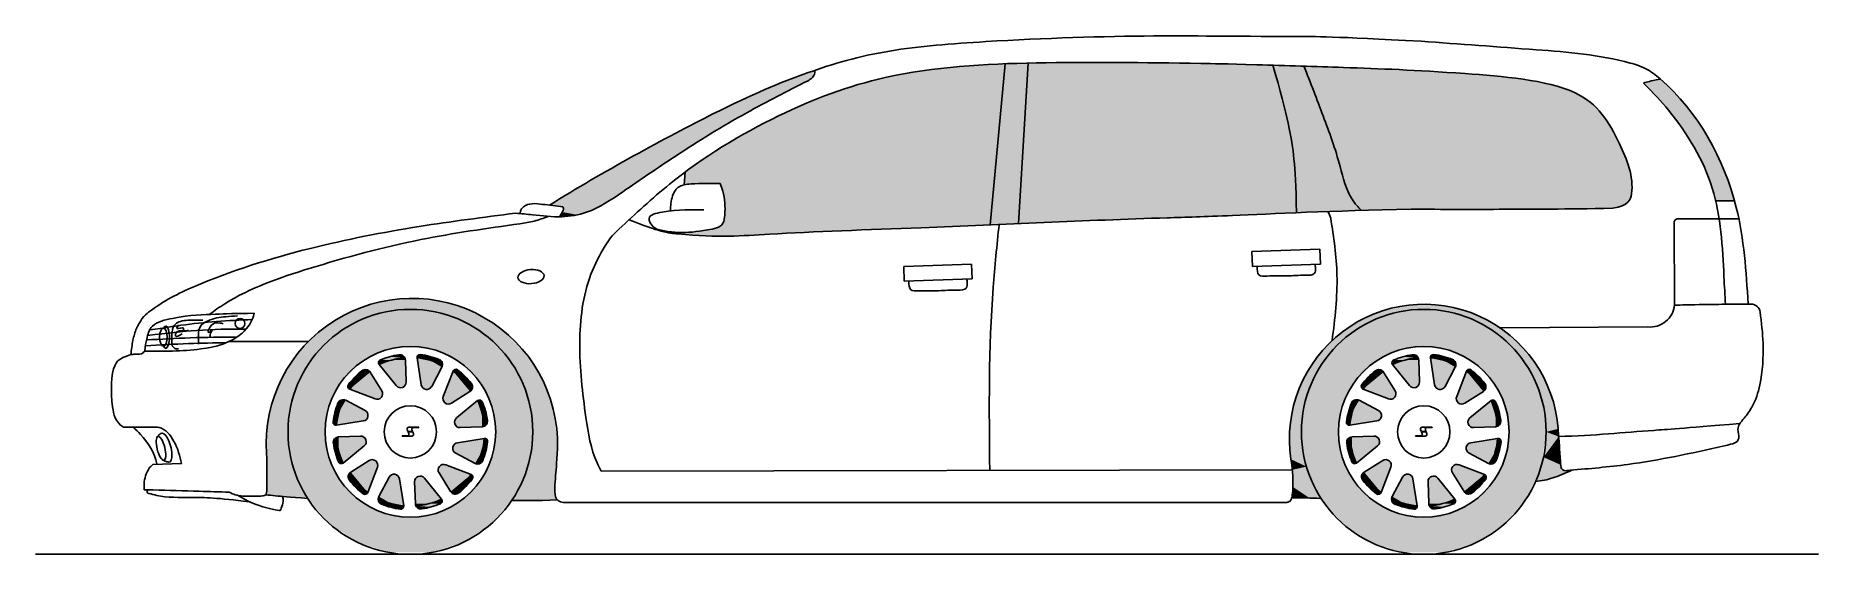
# Model space of a CAD drawing. Header units: millimetres. Extents: x 353.35 to 358.15, y 243.55 to 244.94.
import ezdxf

# ---------------------------------------------------------------- set-up
doc = ezdxf.new("R2010")
doc.units = ezdxf.units.MM
doc.layers.add('HATCH', color=7, linetype='Continuous')

# ---------------------------------------------------------------- blocks, each defined once
blk = doc.blocks.new('*U1')
at = {"layer": 'HATCH', "color": 251, "linetype": 'Continuous'}
for points in [[(116.2537, 117.0744), (116.169, 117.0419), (116.3469, 117.057)], [(116.3469, 117.057), (116.169, 117.0419), (116.2615, 117.0457)], [(116.3435, 117.0866), (116.2537, 117.0744), (116.4337, 117.0778)], [(116.4337, 117.0778), (116.2537, 117.0744), (116.3469, 117.057)], [(116.4337, 117.0778), (116.3469, 117.057), (116.5195, 117.0487)], [(116.3469, 117.057), (116.4324, 117.0457), (116.5195, 117.0487)], [(116.169, 117.0419), (116.0941, 116.9909), (116.1819, 117.0128)], [(116.1819, 117.0128), (116.0941, 116.9909), (116.1136, 116.9603)], [(116.2615, 117.0457), (116.169, 117.0419), (116.1819, 117.0128)], [(116.5195, 117.0487), (116.4324, 117.0457), (116.5963, 117.0006)], [(116.4324, 117.0457), (116.5119, 117.0128), (116.5963, 117.0006)], [(116.5119, 117.0128), (116.5803, 116.9603), (116.5963, 117.0006)], [(116.0941, 116.9909), (116.0329, 116.9241), (116.1136, 116.9603)], [(116.1136, 116.9603), (116.0329, 116.9241), (116.0612, 116.892)], [(116.5963, 117.0006), (116.5803, 116.9603), (116.6601, 116.9362)], [(116.5803, 116.9603), (116.6327, 116.892), (116.6601, 116.9362)], [(116.0329, 116.9241), (115.9885, 116.8451), (116.0612, 116.892)], [(116.6601, 116.9362), (116.6327, 116.892), (116.7074, 116.8589)], [(116.0612, 116.892), (115.9885, 116.8451), (116.0282, 116.8124)], [(116.6327, 116.892), (116.6657, 116.8124), (116.7074, 116.8589)], [(115.9885, 116.8451), (115.9635, 116.758), (116.0282, 116.8124)], [(116.7074, 116.8589), (116.6657, 116.8124), (116.7357, 116.7728)], [(116.0282, 116.8124), (115.9635, 116.758), (116.0169, 116.727)], [(116.6657, 116.8124), (116.6769, 116.727), (116.7357, 116.7728)], [(116.7357, 116.7728), (116.6769, 116.727), (116.7435, 116.6825)], [(115.9635, 116.758), (115.9592, 116.6675), (116.0169, 116.727)], [(116.0169, 116.727), (115.9592, 116.6675), (116.0305, 116.6332)], [(116.6769, 116.727), (116.6624, 116.6302), (116.7435, 116.6825)], [(116.7435, 116.6825), (116.6624, 116.6302), (116.7421, 116.6536)], [(115.9592, 116.6675), (115.9602, 116.6154), (116.0305, 116.6332)], [(116.0305, 116.6332), (115.9602, 116.6154), (116.0702, 116.5472)], [(116.6624, 116.6302), (116.6202, 116.5419), (116.7377, 116.5989)], [(116.7421, 116.6536), (116.6624, 116.6302), (116.7406, 116.6319)], [(116.7406, 116.6319), (116.6624, 116.6302), (116.7377, 116.5989)], [(115.9602, 116.6154), (115.9565, 116.5573), (116.0702, 116.5472)], [(116.7377, 116.5989), (116.6202, 116.5419), (116.7361, 116.5671)], [(115.9565, 116.5573), (115.9964, 116.5534), (116.0442, 116.5494)], [(115.9565, 116.5573), (116.0442, 116.5494), (116.0702, 116.5472)], [(115.9964, 116.5534), (116.0241, 116.5511), (116.0442, 116.5494)], [(116.7361, 116.5671), (116.6202, 116.5419), (116.7437, 116.5435)], [(116.7437, 116.5435), (116.6202, 116.5419), (116.7035, 116.5423)], [(116.7035, 116.5423), (116.6202, 116.5419), (116.6701, 116.5421)]]:
    blk.add_solid(points, dxfattribs=at)
blk = doc.blocks.new('*U2')
at = {"layer": 'HATCH', "color": 251, "linetype": 'Continuous'}
for points in [[(119.0392, 117.0685), (118.9581, 117.0497), (119.0796, 117.057)], [(119.0796, 117.057), (118.9581, 117.0497), (118.9942, 117.0457)], [(119.0392, 117.0685), (119.0796, 117.057), (119.1224, 117.0684)], [(119.1224, 117.0684), (119.0796, 117.057), (119.2034, 117.0493)], [(119.0796, 117.057), (119.165, 117.0457), (119.2034, 117.0493)], [(118.8834, 117.0129), (118.8191, 116.96), (118.9146, 117.0128)], [(118.9146, 117.0128), (118.8191, 116.96), (118.8462, 116.9603)], [(118.9581, 117.0497), (118.8834, 117.0129), (118.9942, 117.0457)], [(118.9942, 117.0457), (118.8834, 117.0129), (118.9146, 117.0128)], [(119.2034, 117.0493), (119.165, 117.0457), (119.278, 117.0122)], [(119.165, 117.0457), (119.2446, 117.0128), (119.278, 117.0122)], [(119.2446, 117.0128), (119.3129, 116.9603), (119.278, 117.0122)], [(119.278, 117.0122), (119.3129, 116.9603), (119.3421, 116.9591)], [(118.8191, 116.96), (118.7685, 116.8939), (118.7938, 116.892)], [(118.8462, 116.9603), (118.8191, 116.96), (118.7938, 116.892)], [(119.3129, 116.9603), (119.3654, 116.892), (119.3421, 116.9591)], [(119.3421, 116.9591), (119.3654, 116.892), (119.3924, 116.8928)], [(118.7685, 116.8939), (118.7344, 116.8179), (118.7938, 116.892)], [(118.7938, 116.892), (118.7344, 116.8179), (118.7608, 116.8124)], [(119.3924, 116.8928), (119.3654, 116.892), (119.4263, 116.8167)], [(119.3654, 116.892), (119.3983, 116.8124), (119.4263, 116.8167)], [(118.7344, 116.8179), (118.7184, 116.7362), (118.7608, 116.8124)], [(119.4263, 116.8167), (119.3983, 116.8124), (119.442, 116.735)], [(118.7608, 116.8124), (118.7184, 116.7362), (118.7496, 116.727)], [(119.3983, 116.8124), (119.4096, 116.727), (119.442, 116.735)], [(118.7184, 116.7362), (118.7215, 116.653), (118.7496, 116.727)], [(118.7496, 116.727), (118.7215, 116.653), (118.7631, 116.6334)], [(119.4096, 116.727), (119.4024, 116.6587), (119.4434, 116.7143)], [(119.442, 116.735), (119.4096, 116.727), (119.4434, 116.7143)], [(119.4434, 116.7143), (119.4024, 116.6587), (119.4449, 116.6922)], [(119.4449, 116.6922), (119.4024, 116.6587), (119.4461, 116.677)], [(119.4461, 116.677), (119.4024, 116.6587), (119.4474, 116.6595)], [(118.7215, 116.653), (118.7251, 116.6245), (118.7631, 116.6334)], [(118.7631, 116.6334), (118.7251, 116.6245), (118.8026, 116.5476)], [(118.7251, 116.6245), (118.7269, 116.5966), (118.8026, 116.5476)], [(119.4024, 116.6587), (119.3813, 116.5933), (119.4489, 116.638)], [(119.4489, 116.638), (119.3813, 116.5933), (119.4546, 116.6246)], [(119.4546, 116.6246), (119.3813, 116.5933), (119.4748, 116.6236)], [(119.4748, 116.6236), (119.3813, 116.5933), (119.4282, 116.6031)], [(119.4474, 116.6595), (119.4024, 116.6587), (119.4489, 116.638)], [(119.4785, 116.6239), (119.4748, 116.6236), (119.4282, 116.6031)], [(118.7266, 116.5785), (118.7235, 116.5489), (118.7525, 116.5489)], [(118.7269, 116.5966), (118.7266, 116.5785), (118.8026, 116.5476)], [(118.7266, 116.5785), (118.7525, 116.5489), (118.7716, 116.5486)], [(118.7266, 116.5785), (118.7716, 116.5486), (118.8026, 116.5476)]]:
    blk.add_solid(points, dxfattribs=at)
blk = doc.blocks.new('*U3')
at = {"layer": 'HATCH', "color": 252, "linetype": 'Continuous'}
for points in [[(116.3974, 116.5334), (116.3621, 116.5275), (116.4279, 116.5332)], [(116.4279, 116.5332), (116.3621, 116.5275), (116.4032, 116.5247)], [(116.3621, 116.5275), (116.3686, 116.5208), (116.4032, 116.5247)], [(116.4311, 116.5455), (116.3974, 116.5334), (116.4325, 116.5386)], [(116.4325, 116.5386), (116.3974, 116.5334), (116.4279, 116.5332)], [(116.4032, 116.5247), (116.3686, 116.5208), (116.3778, 116.5192)]]:
    blk.add_solid(points, dxfattribs=at)
blk = doc.blocks.new('*U4')
at = {"layer": 'HATCH', "linetype": 'Continuous'}
for points in [[(116.3584, 116.5925), (116.431, 116.5456), (116.3629, 116.6037)], [(116.431, 116.5456), (116.3584, 116.5925), (116.4311, 116.5455)], [(116.3606, 116.5335), (116.4311, 116.5455), (116.3584, 116.5925)], [(116.3629, 116.6037), (116.431, 116.5456), (116.3742, 116.608)], [(116.431, 116.5456), (116.3629, 116.6037), (116.431, 116.5456)], [(116.385, 116.6025), (116.3742, 116.608), (116.431, 116.5456)], [(116.4311, 116.5455), (116.3606, 116.5335), (116.3974, 116.5334)], [(116.361, 116.5305), (116.3974, 116.5334), (116.3606, 116.5335)], [(116.3974, 116.5334), (116.361, 116.5305), (116.3621, 116.5275)]]:
    blk.add_solid(points, dxfattribs=at)
blk = doc.blocks.new('*U5')
at = {"layer": 'HATCH', "linetype": 'Continuous'}
for points in [[(116.4223, 116.6282), (116.5104, 116.6119), (116.43, 116.6376)], [(116.5104, 116.6119), (116.4223, 116.6282), (116.5105, 116.6119)], [(116.4241, 116.6162), (116.5105, 116.6119), (116.4223, 116.6282)], [(116.4422, 116.6382), (116.43, 116.6376), (116.5104, 116.6119)], [(116.5105, 116.6119), (116.4241, 116.6162), (116.5105, 116.6119)], [(116.4555, 116.5663), (116.5105, 116.6119), (116.4241, 116.6162)], [(116.5105, 116.6119), (116.4555, 116.5663), (116.4874, 116.5846)], [(116.4574, 116.5638), (116.4874, 116.5846), (116.4555, 116.5663)], [(116.4874, 116.5846), (116.4574, 116.5638), (116.4598, 116.5618)]]:
    blk.add_solid(points, dxfattribs=at)
blk = doc.blocks.new('*U6')
at = {"layer": 'HATCH', "linetype": 'Continuous'}
for points in [[(116.4616, 116.6791), (116.546, 116.7091), (116.4636, 116.6911)], [(116.546, 116.7091), (116.4616, 116.6791), (116.5461, 116.7091)], [(116.4691, 116.6696), (116.5461, 116.7091), (116.4616, 116.6791)], [(116.4738, 116.6977), (116.4636, 116.6911), (116.546, 116.7091)], [(116.5461, 116.7091), (116.4691, 116.6696), (116.5461, 116.7091)], [(116.5213, 116.6421), (116.5461, 116.7091), (116.4691, 116.6696)], [(116.5461, 116.7091), (116.5213, 116.6421), (116.5398, 116.6739)], [(116.5242, 116.6409), (116.5398, 116.6739), (116.5213, 116.6421)], [(116.5398, 116.6739), (116.5242, 116.6409), (116.5272, 116.6404)]]:
    blk.add_solid(points, dxfattribs=at)
blk = doc.blocks.new('*U7')
at = {"layer": 'HATCH', "linetype": 'Continuous'}
for points in [[(116.4715, 116.765), (116.4659, 116.7542), (116.5283, 116.811)], [(116.4702, 116.7429), (116.5283, 116.811), (116.4659, 116.7542)], [(116.5283, 116.811), (116.4702, 116.7429), (116.5284, 116.8111)], [(116.4814, 116.7384), (116.5284, 116.8111), (116.4702, 116.7429)], [(116.5284, 116.8111), (116.4814, 116.7384), (116.5284, 116.8111)], [(116.5404, 116.7406), (116.5284, 116.8111), (116.4814, 116.7384)], [(116.5284, 116.8111), (116.5404, 116.7406), (116.5405, 116.7774)], [(116.5435, 116.741), (116.5405, 116.7774), (116.5404, 116.7406)], [(116.5405, 116.7774), (116.5435, 116.741), (116.5464, 116.7421)]]:
    blk.add_solid(points, dxfattribs=at)
blk = doc.blocks.new('*U8')
at = {"layer": 'HATCH', "linetype": 'Continuous'}
for points in [[(116.4357, 116.8222), (116.4363, 116.8101), (116.462, 116.8904)], [(116.4457, 116.8024), (116.462, 116.8904), (116.4363, 116.8101)], [(116.462, 116.8904), (116.4457, 116.8024), (116.462, 116.8905)], [(116.4577, 116.8041), (116.462, 116.8905), (116.4457, 116.8024)], [(116.462, 116.8905), (116.4577, 116.8041), (116.462, 116.8905)], [(116.5077, 116.8355), (116.462, 116.8905), (116.4577, 116.8041)], [(116.462, 116.8905), (116.5077, 116.8355), (116.4893, 116.8674)], [(116.5101, 116.8374), (116.4893, 116.8674), (116.5077, 116.8355)], [(116.4893, 116.8674), (116.5101, 116.8374), (116.5121, 116.8398)]]:
    blk.add_solid(points, dxfattribs=at)
blk = doc.blocks.new('*U9')
at = {"layer": 'HATCH', "linetype": 'Continuous'}
for points in [[(116.3648, 116.9261), (116.4043, 116.8492), (116.3648, 116.9262)], [(116.4319, 116.9013), (116.3648, 116.9262), (116.4043, 116.8492)], [(116.3648, 116.9262), (116.4319, 116.9013), (116.4, 116.9198)], [(116.3762, 116.8538), (116.3828, 116.8436), (116.3648, 116.9261)], [(116.3948, 116.8416), (116.3648, 116.9261), (116.3828, 116.8436)], [(116.3648, 116.9261), (116.3948, 116.8416), (116.3648, 116.9261)], [(116.4043, 116.8492), (116.3648, 116.9261), (116.3948, 116.8416)], [(116.433, 116.9042), (116.4, 116.9198), (116.4319, 116.9013)], [(116.4, 116.9198), (116.433, 116.9042), (116.4336, 116.9072)]]:
    blk.add_solid(points, dxfattribs=at)
blk = doc.blocks.new('*U10')
at = {"layer": 'HATCH', "linetype": 'Continuous'}
for points in [[(116.2628, 116.9084), (116.3333, 116.9204), (116.2965, 116.9205)], [(116.3333, 116.9204), (116.2628, 116.9084), (116.3355, 116.8615)], [(116.2965, 116.9205), (116.3329, 116.9235), (116.3318, 116.9264)], [(116.3329, 116.9235), (116.2965, 116.9205), (116.3333, 116.9204)], [(116.2629, 116.9084), (116.3355, 116.8615), (116.2628, 116.9084)], [(116.2629, 116.9083), (116.331, 116.8502), (116.2629, 116.9084)], [(116.3355, 116.8615), (116.2629, 116.9084), (116.331, 116.8502)], [(116.3089, 116.8515), (116.3197, 116.8459), (116.2629, 116.9083)], [(116.331, 116.8502), (116.2629, 116.9083), (116.3197, 116.8459)]]:
    blk.add_solid(points, dxfattribs=at)
blk = doc.blocks.new('*U11')
at = {"layer": 'HATCH', "linetype": 'Continuous'}
for points in [[(116.2384, 116.8877), (116.1834, 116.8421), (116.2698, 116.8377)], [(116.1834, 116.8421), (116.2384, 116.8877), (116.2065, 116.8694)], [(116.2065, 116.8694), (116.2365, 116.8901), (116.2341, 116.8921)], [(116.2365, 116.8901), (116.2065, 116.8694), (116.2384, 116.8877)], [(116.1834, 116.842), (116.2698, 116.8377), (116.1834, 116.8421)], [(116.1835, 116.842), (116.2715, 116.8257), (116.1834, 116.842)], [(116.2698, 116.8377), (116.1834, 116.842), (116.2715, 116.8257)], [(116.2517, 116.8158), (116.2638, 116.8164), (116.1835, 116.842)], [(116.2715, 116.8257), (116.1835, 116.842), (116.2638, 116.8164)]]:
    blk.add_solid(points, dxfattribs=at)
blk = doc.blocks.new('*U12')
at = {"layer": 'HATCH', "linetype": 'Continuous'}
for points in [[(116.1726, 116.8119), (116.1477, 116.7449), (116.2248, 116.7843)], [(116.1477, 116.7449), (116.1726, 116.8119), (116.1541, 116.7801)], [(116.1478, 116.7449), (116.2248, 116.7843), (116.1477, 116.7449)], [(116.2248, 116.7843), (116.1478, 116.7449), (116.2323, 116.7748)], [(116.2323, 116.7748), (116.1478, 116.7449), (116.2303, 116.7628)], [(116.1478, 116.7449), (116.2323, 116.7748), (116.1478, 116.7449)], [(116.1541, 116.7801), (116.1697, 116.813), (116.1667, 116.8136)], [(116.1697, 116.813), (116.1541, 116.7801), (116.1726, 116.8119)], [(116.2201, 116.7563), (116.2303, 116.7628), (116.1478, 116.7449)]]:
    blk.add_solid(points, dxfattribs=at)
blk = doc.blocks.new('*U13')
at = {"layer": 'HATCH', "linetype": 'Continuous'}
for points in [[(116.1534, 116.6765), (116.1504, 116.7129), (116.1475, 116.7118)], [(116.1504, 116.7129), (116.1534, 116.6765), (116.1535, 116.7133)], [(116.1655, 116.6429), (116.1535, 116.7133), (116.1534, 116.6765)], [(116.1535, 116.7133), (116.1655, 116.6429), (116.2124, 116.7155)], [(116.2124, 116.7155), (116.1655, 116.6429), (116.2237, 116.7111)], [(116.1655, 116.6429), (116.2124, 116.7155), (116.1655, 116.6429)], [(116.1656, 116.6429), (116.2237, 116.7111), (116.1655, 116.6429)], [(116.2237, 116.7111), (116.1656, 116.6429), (116.228, 116.6997)], [(116.2224, 116.6889), (116.228, 116.6997), (116.1656, 116.6429)]]:
    blk.add_solid(points, dxfattribs=at)
blk = doc.blocks.new('*U14')
at = {"layer": 'HATCH', "linetype": 'Continuous'}
for points in [[(116.1862, 116.6184), (116.2319, 116.5634), (116.2362, 116.6498)], [(116.2482, 116.6516), (116.2319, 116.5635), (116.2576, 116.6439)], [(116.2319, 116.5635), (116.2482, 116.6516), (116.2319, 116.5634)], [(116.2362, 116.6498), (116.2319, 116.5634), (116.2482, 116.6516)], [(116.2319, 116.5634), (116.2362, 116.6498), (116.2319, 116.5634)], [(116.2582, 116.6317), (116.2576, 116.6439), (116.2319, 116.5635)], [(116.2045, 116.5865), (116.1838, 116.6165), (116.1818, 116.6142)], [(116.1838, 116.6165), (116.2045, 116.5865), (116.1862, 116.6184)], [(116.2319, 116.5634), (116.1862, 116.6184), (116.2045, 116.5865)]]:
    blk.add_solid(points, dxfattribs=at)
blk = doc.blocks.new('*U15')
at = {"layer": 'HATCH', "linetype": 'Continuous'}
for points in [[(116.262, 116.5526), (116.3291, 116.5278), (116.2896, 116.6048)], [(116.2896, 116.6048), (116.3291, 116.5278), (116.2991, 116.6123)], [(116.3291, 116.5278), (116.2896, 116.6048), (116.3291, 116.5278)], [(116.2991, 116.6123), (116.329, 116.5279), (116.3111, 116.6103)], [(116.329, 116.5279), (116.2991, 116.6123), (116.3291, 116.5278)], [(116.3177, 116.6001), (116.3111, 116.6103), (116.329, 116.5279)], [(116.2938, 116.5341), (116.2609, 116.5497), (116.2603, 116.5467)], [(116.2609, 116.5497), (116.2938, 116.5341), (116.262, 116.5526)], [(116.3291, 116.5278), (116.262, 116.5526), (116.2938, 116.5341)]]:
    blk.add_solid(points, dxfattribs=at)
blk = doc.blocks.new('*U16')
at = {"layer": 'HATCH', "color": 252, "linetype": 'Continuous'}
for points in [[(116.4874, 116.5846), (116.4598, 116.5618), (116.4969, 116.5799)], [(116.4969, 116.5799), (116.4598, 116.5618), (116.4775, 116.5625)], [(116.5105, 116.6119), (116.4874, 116.5846), (116.5153, 116.6066)], [(116.5153, 116.6066), (116.4874, 116.5846), (116.5139, 116.5996)], [(116.5139, 116.5996), (116.4874, 116.5846), (116.4969, 116.5799)], [(116.4775, 116.5625), (116.4598, 116.5618), (116.4687, 116.5592)]]:
    blk.add_solid(points, dxfattribs=at)
blk = doc.blocks.new('*U17')
at = {"layer": 'HATCH', "color": 252, "linetype": 'Continuous'}
for points in [[(116.5398, 116.6739), (116.5272, 116.6404), (116.5423, 116.6498)], [(116.5461, 116.7091), (116.5398, 116.6739), (116.5529, 116.7069)], [(116.5529, 116.7069), (116.5398, 116.6739), (116.5552, 116.7001)], [(116.5552, 116.7001), (116.5398, 116.6739), (116.5503, 116.6746)], [(116.5503, 116.6746), (116.5398, 116.6739), (116.5423, 116.6498)], [(116.5423, 116.6498), (116.5272, 116.6404), (116.5363, 116.6426)]]:
    blk.add_solid(points, dxfattribs=at)
blk = doc.blocks.new('*U18')
at = {"layer": 'HATCH', "color": 252, "linetype": 'Continuous'}
for points in [[(116.5354, 116.8125), (116.5284, 116.8111), (116.5407, 116.8079)], [(116.5284, 116.8111), (116.5405, 116.7774), (116.5407, 116.8079)], [(116.5407, 116.8079), (116.5405, 116.7774), (116.5493, 116.7833)], [(116.5493, 116.7833), (116.5405, 116.7774), (116.5547, 116.7578)], [(116.5405, 116.7774), (116.5464, 116.7421), (116.5547, 116.7578)], [(116.5547, 116.7578), (116.5464, 116.7421), (116.5531, 116.7486)]]:
    blk.add_solid(points, dxfattribs=at)
blk = doc.blocks.new('*U19')
at = {"layer": 'HATCH', "color": 252, "linetype": 'Continuous'}
for points in [[(116.4673, 116.8953), (116.462, 116.8905), (116.4743, 116.8939)], [(116.4743, 116.8939), (116.462, 116.8905), (116.494, 116.8769)], [(116.462, 116.8905), (116.4893, 116.8674), (116.494, 116.8769)], [(116.494, 116.8769), (116.4893, 116.8674), (116.5114, 116.8575)], [(116.4893, 116.8674), (116.5121, 116.8398), (116.5114, 116.8575)], [(116.5114, 116.8575), (116.5121, 116.8398), (116.5147, 116.8488)]]:
    blk.add_solid(points, dxfattribs=at)
blk = doc.blocks.new('*U20')
at = {"layer": 'HATCH', "color": 252, "linetype": 'Continuous'}
for points in [[(116.367, 116.9329), (116.3648, 116.9262), (116.3993, 116.9303)], [(116.3993, 116.9303), (116.3648, 116.9262), (116.4241, 116.9223)], [(116.3648, 116.9262), (116.4, 116.9198), (116.4241, 116.9223)], [(116.3738, 116.9353), (116.367, 116.9329), (116.3993, 116.9303)], [(116.4241, 116.9223), (116.4, 116.9198), (116.4313, 116.9163)], [(116.4, 116.9198), (116.4336, 116.9072), (116.4313, 116.9163)]]:
    blk.add_solid(points, dxfattribs=at)
blk = doc.blocks.new('*U21')
at = {"layer": 'HATCH', "color": 252, "linetype": 'Continuous'}
for points in [[(116.266, 116.9208), (116.2614, 116.9154), (116.2965, 116.9205)], [(116.2965, 116.9205), (116.2614, 116.9154), (116.2628, 116.9084)], [(116.2906, 116.9293), (116.266, 116.9208), (116.3318, 116.9264)], [(116.3318, 116.9264), (116.266, 116.9208), (116.2965, 116.9205)], [(116.3161, 116.9347), (116.2906, 116.9293), (116.3253, 116.9331)], [(116.3253, 116.9331), (116.2906, 116.9293), (116.3318, 116.9264)]]:
    blk.add_solid(points, dxfattribs=at)
blk = doc.blocks.new('*U22')
at = {"layer": 'HATCH', "color": 252, "linetype": 'Continuous'}
for points in [[(116.197, 116.874), (116.18, 116.8543), (116.2065, 116.8694)], [(116.2065, 116.8694), (116.18, 116.8543), (116.1834, 116.8421)], [(116.2164, 116.8915), (116.197, 116.874), (116.2065, 116.8694)], [(116.2341, 116.8921), (116.2164, 116.8915), (116.2065, 116.8694)], [(116.2251, 116.8947), (116.2164, 116.8915), (116.2341, 116.8921)], [(116.18, 116.8543), (116.1786, 116.8474), (116.1834, 116.8421)]]:
    blk.add_solid(points, dxfattribs=at)
blk = doc.blocks.new('*U23')
at = {"layer": 'HATCH', "color": 252, "linetype": 'Continuous'}
for points in [[(116.1436, 116.7794), (116.1387, 116.7538), (116.1477, 116.7449)], [(116.1516, 116.8041), (116.1436, 116.7794), (116.1541, 116.7801)], [(116.1541, 116.7801), (116.1436, 116.7794), (116.1477, 116.7449)], [(116.1576, 116.8113), (116.1516, 116.8041), (116.1541, 116.7801)], [(116.1667, 116.8136), (116.1576, 116.8113), (116.1541, 116.7801)], [(116.1387, 116.7538), (116.141, 116.7471), (116.1477, 116.7449)]]:
    blk.add_solid(points, dxfattribs=at)
blk = doc.blocks.new('*U24')
at = {"layer": 'HATCH', "color": 252, "linetype": 'Continuous'}
for points in [[(116.1408, 116.7054), (116.1392, 116.6961), (116.1534, 116.6765)], [(116.1392, 116.6961), (116.1446, 116.6707), (116.1534, 116.6765)], [(116.1475, 116.7118), (116.1408, 116.7054), (116.1534, 116.6765)], [(116.1534, 116.6765), (116.1446, 116.6707), (116.1655, 116.6429)], [(116.1446, 116.6707), (116.1532, 116.6461), (116.1655, 116.6429)], [(116.1532, 116.6461), (116.1585, 116.6414), (116.1655, 116.6429)]]:
    blk.add_solid(points, dxfattribs=at)
blk = doc.blocks.new('*U25')
at = {"layer": 'HATCH', "color": 252, "linetype": 'Continuous'}
for points in [[(116.1818, 116.6142), (116.1792, 116.6052), (116.2045, 116.5865)], [(116.1792, 116.6052), (116.1825, 116.5964), (116.2045, 116.5865)], [(116.1825, 116.5964), (116.1999, 116.5771), (116.2045, 116.5865)], [(116.2045, 116.5865), (116.1999, 116.5771), (116.2319, 116.5634)], [(116.1999, 116.5771), (116.2196, 116.56), (116.2319, 116.5634)], [(116.2319, 116.5634), (116.2196, 116.56), (116.2266, 116.5587)]]:
    blk.add_solid(points, dxfattribs=at)
blk = doc.blocks.new('*U26')
at = {"layer": 'HATCH', "color": 252, "linetype": 'Continuous'}
for points in [[(116.2603, 116.5467), (116.2626, 116.5376), (116.2938, 116.5341)], [(116.2626, 116.5376), (116.2698, 116.5317), (116.2938, 116.5341)], [(116.2938, 116.5341), (116.2698, 116.5317), (116.3291, 116.5278)], [(116.2698, 116.5317), (116.2945, 116.5236), (116.3291, 116.5278)], [(116.3291, 116.5278), (116.2945, 116.5236), (116.3268, 116.521)], [(116.2945, 116.5236), (116.3201, 116.5187), (116.3268, 116.521)]]:
    blk.add_solid(points, dxfattribs=at)
blk = doc.blocks.new('*U27')
at = {"layer": 'HATCH', "color": 252, "linetype": 'Continuous'}
for points in [[(119.13, 116.5334), (119.0947, 116.5275), (119.1605, 116.5332)], [(119.1605, 116.5332), (119.0947, 116.5275), (119.1359, 116.5247)], [(119.0947, 116.5275), (119.1012, 116.5208), (119.1359, 116.5247)], [(119.1637, 116.5455), (119.13, 116.5334), (119.1652, 116.5386)], [(119.1652, 116.5386), (119.13, 116.5334), (119.1605, 116.5332)], [(119.1359, 116.5247), (119.1012, 116.5208), (119.1104, 116.5192)]]:
    blk.add_solid(points, dxfattribs=at)
blk = doc.blocks.new('*U28')
at = {"layer": 'HATCH', "linetype": 'Continuous'}
for points in [[(119.091, 116.5925), (119.1637, 116.5456), (119.0955, 116.6037)], [(119.1637, 116.5456), (119.091, 116.5925), (119.1637, 116.5455)], [(119.0932, 116.5335), (119.1637, 116.5455), (119.091, 116.5925)], [(119.0955, 116.6037), (119.1636, 116.5456), (119.1069, 116.608)], [(119.1636, 116.5456), (119.0955, 116.6037), (119.1637, 116.5456)], [(119.1177, 116.6025), (119.1069, 116.608), (119.1636, 116.5456)], [(119.1637, 116.5455), (119.0932, 116.5335), (119.13, 116.5334)], [(119.0937, 116.5305), (119.13, 116.5334), (119.0932, 116.5335)], [(119.13, 116.5334), (119.0937, 116.5305), (119.0947, 116.5275)]]:
    blk.add_solid(points, dxfattribs=at)
blk = doc.blocks.new('*U29')
at = {"layer": 'HATCH', "linetype": 'Continuous'}
for points in [[(119.155, 116.6282), (119.2431, 116.6119), (119.1627, 116.6376)], [(119.2431, 116.6119), (119.155, 116.6282), (119.2431, 116.6119)], [(119.1567, 116.6162), (119.2431, 116.6119), (119.155, 116.6282)], [(119.1748, 116.6382), (119.1627, 116.6376), (119.2431, 116.6119)], [(119.2431, 116.6119), (119.1567, 116.6162), (119.2432, 116.6119)], [(119.1881, 116.5663), (119.2432, 116.6119), (119.1567, 116.6162)], [(119.2432, 116.6119), (119.1881, 116.5663), (119.22, 116.5846)], [(119.19, 116.5638), (119.22, 116.5846), (119.1881, 116.5663)], [(119.22, 116.5846), (119.19, 116.5638), (119.1924, 116.5618)]]:
    blk.add_solid(points, dxfattribs=at)
blk = doc.blocks.new('*U30')
at = {"layer": 'HATCH', "linetype": 'Continuous'}
for points in [[(119.1943, 116.6791), (119.2787, 116.7091), (119.1962, 116.6911)], [(119.2787, 116.7091), (119.1943, 116.6791), (119.2787, 116.7091)], [(119.2018, 116.6696), (119.2787, 116.7091), (119.1943, 116.6791)], [(119.2064, 116.6977), (119.1962, 116.6911), (119.2787, 116.7091)], [(119.2787, 116.7091), (119.2018, 116.6696), (119.2788, 116.7091)], [(119.2539, 116.6421), (119.2788, 116.7091), (119.2018, 116.6696)], [(119.2788, 116.7091), (119.2539, 116.6421), (119.2724, 116.6739)], [(119.2568, 116.6409), (119.2724, 116.6739), (119.2539, 116.6421)], [(119.2724, 116.6739), (119.2568, 116.6409), (119.2599, 116.6404)]]:
    blk.add_solid(points, dxfattribs=at)
blk = doc.blocks.new('*U31')
at = {"layer": 'HATCH', "linetype": 'Continuous'}
for points in [[(119.2041, 116.765), (119.1985, 116.7542), (119.261, 116.811)], [(119.2028, 116.7429), (119.261, 116.811), (119.1985, 116.7542)], [(119.261, 116.811), (119.2028, 116.7429), (119.261, 116.8111)], [(119.2141, 116.7384), (119.261, 116.8111), (119.2028, 116.7429)], [(119.261, 116.8111), (119.2141, 116.7384), (119.261, 116.8111)], [(119.273, 116.7406), (119.261, 116.8111), (119.2141, 116.7384)], [(119.261, 116.8111), (119.273, 116.7406), (119.2731, 116.7774)], [(119.2761, 116.741), (119.2731, 116.7774), (119.273, 116.7406)], [(119.2731, 116.7774), (119.2761, 116.741), (119.279, 116.7421)]]:
    blk.add_solid(points, dxfattribs=at)
blk = doc.blocks.new('*U32')
at = {"layer": 'HATCH', "linetype": 'Continuous'}
for points in [[(119.1684, 116.8222), (119.169, 116.8101), (119.1946, 116.8904)], [(119.1783, 116.8024), (119.1946, 116.8904), (119.169, 116.8101)], [(119.1946, 116.8904), (119.1783, 116.8024), (119.1947, 116.8905)], [(119.1904, 116.8041), (119.1947, 116.8905), (119.1783, 116.8024)], [(119.1947, 116.8905), (119.1904, 116.8041), (119.1947, 116.8905)], [(119.2403, 116.8355), (119.1947, 116.8905), (119.1904, 116.8041)], [(119.1947, 116.8905), (119.2403, 116.8355), (119.222, 116.8674)], [(119.2427, 116.8374), (119.222, 116.8674), (119.2403, 116.8355)], [(119.222, 116.8674), (119.2427, 116.8374), (119.2447, 116.8398)]]:
    blk.add_solid(points, dxfattribs=at)
blk = doc.blocks.new('*U33')
at = {"layer": 'HATCH', "linetype": 'Continuous'}
for points in [[(119.0975, 116.9261), (119.1369, 116.8492), (119.0975, 116.9262)], [(119.1645, 116.9013), (119.0975, 116.9262), (119.1369, 116.8492)], [(119.0975, 116.9262), (119.1645, 116.9013), (119.1327, 116.9198)], [(119.1089, 116.8538), (119.1154, 116.8436), (119.0975, 116.9261)], [(119.1274, 116.8416), (119.0975, 116.9261), (119.1154, 116.8436)], [(119.0975, 116.9261), (119.1274, 116.8416), (119.0975, 116.9261)], [(119.1369, 116.8492), (119.0975, 116.9261), (119.1274, 116.8416)], [(119.1657, 116.9042), (119.1327, 116.9198), (119.1645, 116.9013)], [(119.1327, 116.9198), (119.1657, 116.9042), (119.1662, 116.9072)]]:
    blk.add_solid(points, dxfattribs=at)
blk = doc.blocks.new('*U34')
at = {"layer": 'HATCH', "linetype": 'Continuous'}
for points in [[(118.9955, 116.9084), (119.0659, 116.9204), (119.0292, 116.9205)], [(119.0659, 116.9204), (118.9955, 116.9084), (119.0682, 116.8615)], [(119.0292, 116.9205), (119.0655, 116.9235), (119.0645, 116.9264)], [(119.0655, 116.9235), (119.0292, 116.9205), (119.0659, 116.9204)], [(118.9955, 116.9083), (119.0637, 116.8502), (118.9955, 116.9084)], [(119.0682, 116.8615), (118.9955, 116.9084), (119.0637, 116.8502)], [(118.9955, 116.9084), (119.0682, 116.8615), (118.9955, 116.9084)], [(119.0415, 116.8515), (119.0523, 116.8459), (118.9955, 116.9083)], [(119.0637, 116.8502), (118.9955, 116.9083), (119.0523, 116.8459)]]:
    blk.add_solid(points, dxfattribs=at)
blk = doc.blocks.new('*U35')
at = {"layer": 'HATCH', "linetype": 'Continuous'}
for points in [[(118.971, 116.8877), (118.916, 116.8421), (119.0024, 116.8377)], [(118.916, 116.8421), (118.971, 116.8877), (118.9391, 116.8694)], [(118.9391, 116.8694), (118.9691, 116.8901), (118.9668, 116.8921)], [(118.9691, 116.8901), (118.9391, 116.8694), (118.971, 116.8877)], [(118.9161, 116.842), (119.0024, 116.8377), (118.916, 116.8421)], [(118.9844, 116.8158), (118.9965, 116.8164), (118.9161, 116.842)], [(119.0042, 116.8257), (118.9161, 116.842), (118.9965, 116.8164)], [(118.9161, 116.842), (119.0042, 116.8257), (118.9161, 116.842)], [(119.0024, 116.8377), (118.9161, 116.842), (119.0042, 116.8257)]]:
    blk.add_solid(points, dxfattribs=at)
blk = doc.blocks.new('*U36')
at = {"layer": 'HATCH', "linetype": 'Continuous'}
for points in [[(118.9052, 116.8119), (118.8804, 116.7449), (118.9574, 116.7843)], [(118.8804, 116.7449), (118.9052, 116.8119), (118.8868, 116.7801)], [(118.9574, 116.7843), (118.8804, 116.7449), (118.9649, 116.7748)], [(118.8804, 116.7449), (118.9574, 116.7843), (118.8804, 116.7449)], [(118.8805, 116.7449), (118.9649, 116.7748), (118.8804, 116.7449)], [(118.9649, 116.7748), (118.8805, 116.7449), (118.9629, 116.7628)], [(118.8868, 116.7801), (118.9024, 116.813), (118.8993, 116.8136)], [(118.9024, 116.813), (118.8868, 116.7801), (118.9052, 116.8119)], [(118.9527, 116.7563), (118.9629, 116.7628), (118.8805, 116.7449)]]:
    blk.add_solid(points, dxfattribs=at)
blk = doc.blocks.new('*U37')
at = {"layer": 'HATCH', "linetype": 'Continuous'}
for points in [[(118.886, 116.6765), (118.8831, 116.7129), (118.8802, 116.7118)], [(118.8831, 116.7129), (118.886, 116.6765), (118.8861, 116.7133)], [(118.8981, 116.6429), (118.8861, 116.7133), (118.886, 116.6765)], [(118.8861, 116.7133), (118.8981, 116.6429), (118.9451, 116.7155)], [(118.8982, 116.6429), (118.9451, 116.7155), (118.8981, 116.6429)], [(118.9451, 116.7155), (118.8982, 116.6429), (118.9564, 116.7111)], [(118.9564, 116.7111), (118.8982, 116.6429), (118.9606, 116.6997)], [(118.8982, 116.6429), (118.9564, 116.7111), (118.8982, 116.6429)], [(118.9551, 116.6889), (118.9606, 116.6997), (118.8982, 116.6429)]]:
    blk.add_solid(points, dxfattribs=at)
blk = doc.blocks.new('*U38')
at = {"layer": 'HATCH', "linetype": 'Continuous'}
for points in [[(118.9189, 116.6184), (118.9645, 116.5634), (118.9688, 116.6498)], [(118.9808, 116.6516), (118.9645, 116.5635), (118.9902, 116.6439)], [(118.9645, 116.5635), (118.9808, 116.6516), (118.9645, 116.5634)], [(118.9688, 116.6498), (118.9645, 116.5634), (118.9808, 116.6516)], [(118.9645, 116.5634), (118.9688, 116.6498), (118.9645, 116.5634)], [(118.9908, 116.6317), (118.9902, 116.6439), (118.9645, 116.5635)], [(118.9372, 116.5865), (118.9164, 116.6165), (118.9144, 116.6142)], [(118.9164, 116.6165), (118.9372, 116.5865), (118.9189, 116.6184)], [(118.9645, 116.5634), (118.9189, 116.6184), (118.9372, 116.5865)]]:
    blk.add_solid(points, dxfattribs=at)
blk = doc.blocks.new('*U39')
at = {"layer": 'HATCH', "linetype": 'Continuous'}
for points in [[(118.9947, 116.5526), (119.0617, 116.5278), (119.0222, 116.6048)], [(119.0222, 116.6048), (119.0617, 116.5278), (119.0318, 116.6123)], [(119.0617, 116.5278), (119.0222, 116.6048), (119.0617, 116.5278)], [(119.0318, 116.6123), (119.0617, 116.5279), (119.0437, 116.6103)], [(119.0617, 116.5279), (119.0318, 116.6123), (119.0617, 116.5278)], [(119.0503, 116.6001), (119.0437, 116.6103), (119.0617, 116.5279)], [(119.0265, 116.5341), (118.9935, 116.5497), (118.993, 116.5467)], [(118.9935, 116.5497), (119.0265, 116.5341), (118.9947, 116.5526)], [(119.0617, 116.5278), (118.9947, 116.5526), (119.0265, 116.5341)]]:
    blk.add_solid(points, dxfattribs=at)
blk = doc.blocks.new('*U40')
at = {"layer": 'HATCH', "color": 252, "linetype": 'Continuous'}
for points in [[(119.22, 116.5846), (119.1924, 116.5618), (119.2295, 116.5799)], [(119.2295, 116.5799), (119.1924, 116.5618), (119.2101, 116.5625)], [(119.2432, 116.6119), (119.22, 116.5846), (119.2479, 116.6066)], [(119.2479, 116.6066), (119.22, 116.5846), (119.2465, 116.5996)], [(119.2465, 116.5996), (119.22, 116.5846), (119.2295, 116.5799)], [(119.2101, 116.5625), (119.1924, 116.5618), (119.2014, 116.5592)]]:
    blk.add_solid(points, dxfattribs=at)
blk = doc.blocks.new('*U41')
at = {"layer": 'HATCH', "color": 252, "linetype": 'Continuous'}
for points in [[(119.2724, 116.6739), (119.2599, 116.6404), (119.2749, 116.6498)], [(119.2788, 116.7091), (119.2724, 116.6739), (119.2855, 116.7069)], [(119.2855, 116.7069), (119.2724, 116.6739), (119.2879, 116.7001)], [(119.2879, 116.7001), (119.2724, 116.6739), (119.2829, 116.6746)], [(119.2829, 116.6746), (119.2724, 116.6739), (119.2749, 116.6498)], [(119.2749, 116.6498), (119.2599, 116.6404), (119.2689, 116.6426)]]:
    blk.add_solid(points, dxfattribs=at)
blk = doc.blocks.new('*U42')
at = {"layer": 'HATCH', "color": 252, "linetype": 'Continuous'}
for points in [[(119.268, 116.8125), (119.261, 116.8111), (119.2734, 116.8079)], [(119.261, 116.8111), (119.2731, 116.7774), (119.2734, 116.8079)], [(119.2734, 116.8079), (119.2731, 116.7774), (119.2819, 116.7833)], [(119.2819, 116.7833), (119.2731, 116.7774), (119.2873, 116.7578)], [(119.2731, 116.7774), (119.279, 116.7421), (119.2873, 116.7578)], [(119.2873, 116.7578), (119.279, 116.7421), (119.2857, 116.7486)]]:
    blk.add_solid(points, dxfattribs=at)
blk = doc.blocks.new('*U43')
at = {"layer": 'HATCH', "color": 252, "linetype": 'Continuous'}
for points in [[(119.2, 116.8953), (119.1947, 116.8905), (119.207, 116.8939)], [(119.207, 116.8939), (119.1947, 116.8905), (119.2266, 116.8769)], [(119.1947, 116.8905), (119.222, 116.8674), (119.2266, 116.8769)], [(119.2266, 116.8769), (119.222, 116.8674), (119.2441, 116.8575)], [(119.222, 116.8674), (119.2447, 116.8398), (119.2441, 116.8575)], [(119.2441, 116.8575), (119.2447, 116.8398), (119.2473, 116.8488)]]:
    blk.add_solid(points, dxfattribs=at)
blk = doc.blocks.new('*U44')
at = {"layer": 'HATCH', "color": 252, "linetype": 'Continuous'}
for points in [[(119.0997, 116.9329), (119.0975, 116.9262), (119.132, 116.9303)], [(119.132, 116.9303), (119.0975, 116.9262), (119.1567, 116.9223)], [(119.0975, 116.9262), (119.1327, 116.9198), (119.1567, 116.9223)], [(119.1064, 116.9353), (119.0997, 116.9329), (119.132, 116.9303)], [(119.1567, 116.9223), (119.1327, 116.9198), (119.1639, 116.9163)], [(119.1327, 116.9198), (119.1662, 116.9072), (119.1639, 116.9163)]]:
    blk.add_solid(points, dxfattribs=at)
blk = doc.blocks.new('*U45')
at = {"layer": 'HATCH', "color": 252, "linetype": 'Continuous'}
for points in [[(118.9987, 116.9208), (118.994, 116.9154), (119.0292, 116.9205)], [(119.0292, 116.9205), (118.994, 116.9154), (118.9955, 116.9084)], [(119.0233, 116.9293), (118.9987, 116.9208), (119.0645, 116.9264)], [(119.0645, 116.9264), (118.9987, 116.9208), (119.0292, 116.9205)], [(119.0488, 116.9347), (119.0233, 116.9293), (119.058, 116.9331)], [(119.058, 116.9331), (119.0233, 116.9293), (119.0645, 116.9264)]]:
    blk.add_solid(points, dxfattribs=at)
blk = doc.blocks.new('*U46')
at = {"layer": 'HATCH', "color": 252, "linetype": 'Continuous'}
for points in [[(118.9297, 116.874), (118.9126, 116.8543), (118.9391, 116.8694)], [(118.9391, 116.8694), (118.9126, 116.8543), (118.916, 116.8421)], [(118.949, 116.8915), (118.9297, 116.874), (118.9391, 116.8694)], [(118.9668, 116.8921), (118.949, 116.8915), (118.9391, 116.8694)], [(118.9578, 116.8947), (118.949, 116.8915), (118.9668, 116.8921)], [(118.9126, 116.8543), (118.9113, 116.8474), (118.916, 116.8421)]]:
    blk.add_solid(points, dxfattribs=at)
blk = doc.blocks.new('*U47')
at = {"layer": 'HATCH', "color": 252, "linetype": 'Continuous'}
for points in [[(118.8762, 116.7794), (118.8713, 116.7538), (118.8804, 116.7449)], [(118.8843, 116.8041), (118.8762, 116.7794), (118.8868, 116.7801)], [(118.8868, 116.7801), (118.8762, 116.7794), (118.8804, 116.7449)], [(118.8902, 116.8113), (118.8843, 116.8041), (118.8868, 116.7801)], [(118.8993, 116.8136), (118.8902, 116.8113), (118.8868, 116.7801)], [(118.8713, 116.7538), (118.8736, 116.7471), (118.8804, 116.7449)]]:
    blk.add_solid(points, dxfattribs=at)
blk = doc.blocks.new('*U48')
at = {"layer": 'HATCH', "color": 252, "linetype": 'Continuous'}
for points in [[(118.8734, 116.7054), (118.8719, 116.6961), (118.886, 116.6765)], [(118.8719, 116.6961), (118.8773, 116.6707), (118.886, 116.6765)], [(118.8802, 116.7118), (118.8734, 116.7054), (118.886, 116.6765)], [(118.886, 116.6765), (118.8773, 116.6707), (118.8981, 116.6429)], [(118.8773, 116.6707), (118.8858, 116.6461), (118.8981, 116.6429)], [(118.8858, 116.6461), (118.8912, 116.6414), (118.8981, 116.6429)]]:
    blk.add_solid(points, dxfattribs=at)
blk = doc.blocks.new('*U49')
at = {"layer": 'HATCH', "color": 252, "linetype": 'Continuous'}
for points in [[(118.9144, 116.6142), (118.9119, 116.6052), (118.9372, 116.5865)], [(118.9119, 116.6052), (118.9151, 116.5964), (118.9372, 116.5865)], [(118.9151, 116.5964), (118.9325, 116.5771), (118.9372, 116.5865)], [(118.9372, 116.5865), (118.9325, 116.5771), (118.9645, 116.5634)], [(118.9325, 116.5771), (118.9522, 116.56), (118.9645, 116.5634)], [(118.9645, 116.5634), (118.9522, 116.56), (118.9592, 116.5587)]]:
    blk.add_solid(points, dxfattribs=at)
blk = doc.blocks.new('*U50')
at = {"layer": 'HATCH', "color": 252, "linetype": 'Continuous'}
for points in [[(118.993, 116.5467), (118.9952, 116.5376), (119.0265, 116.5341)], [(118.9952, 116.5376), (119.0024, 116.5317), (119.0265, 116.5341)], [(119.0265, 116.5341), (119.0024, 116.5317), (119.0617, 116.5278)], [(119.0024, 116.5317), (119.0272, 116.5236), (119.0617, 116.5278)], [(119.0617, 116.5278), (119.0272, 116.5236), (119.0595, 116.521)], [(119.0272, 116.5236), (119.0528, 116.5187), (119.0595, 116.521)]]:
    blk.add_solid(points, dxfattribs=at)
blk = doc.blocks.new('*U51')
at = {"layer": 'HATCH', "linetype": 'Continuous'}
for points in [[(119.0796, 117.057), (118.9942, 117.0457), (119.165, 117.0457)], [(119.2446, 117.0128), (118.8462, 116.9603), (119.3129, 116.9603)], [(118.9146, 117.0128), (118.8462, 116.9603), (119.2446, 117.0128)], [(119.165, 117.0457), (118.9146, 117.0128), (119.2446, 117.0128)], [(118.9942, 117.0457), (118.9146, 117.0128), (119.165, 117.0457)], [(118.8462, 116.9603), (118.7938, 116.892), (119.0085, 116.9457)], [(118.8462, 116.9603), (119.0796, 116.957), (119.3129, 116.9603)], [(118.8462, 116.9603), (119.0085, 116.9457), (119.0796, 116.957)], [(119.3129, 116.9603), (119.0796, 116.957), (119.1507, 116.9457)], [(119.3129, 116.9603), (119.1507, 116.9457), (119.3654, 116.892)], [(119.0085, 116.9457), (118.7938, 116.892), (118.9444, 116.913)], [(118.9444, 116.913), (118.7938, 116.892), (118.8935, 116.8622)], [(119.1507, 116.9457), (119.2148, 116.913), (119.3654, 116.892)], [(119.2148, 116.913), (119.2657, 116.8622), (119.3654, 116.892)], [(118.7938, 116.892), (118.7608, 116.8124), (118.8935, 116.8622)], [(118.8935, 116.8622), (118.7608, 116.8124), (118.8608, 116.798)], [(119.3654, 116.892), (119.2657, 116.8622), (119.3983, 116.8124)], [(119.2657, 116.8622), (119.2983, 116.798), (119.3983, 116.8124)], [(118.7608, 116.8124), (118.7496, 116.727), (118.8608, 116.798)], [(118.8608, 116.798), (118.7496, 116.727), (118.8496, 116.727)], [(119.3983, 116.8124), (119.2983, 116.798), (119.4096, 116.727)], [(119.2983, 116.798), (119.3096, 116.727), (119.4096, 116.727)], [(118.7496, 116.727), (118.7624, 116.636), (118.8496, 116.727)], [(118.8496, 116.727), (118.7624, 116.636), (118.8608, 116.6559)], [(119.4096, 116.727), (119.2983, 116.6559), (119.3968, 116.636)], [(119.3096, 116.727), (119.2983, 116.6559), (119.4096, 116.727)], [(118.8608, 116.6559), (118.7624, 116.636), (118.8935, 116.5918)], [(118.7624, 116.636), (118.7997, 116.5521), (118.8935, 116.5918)], [(119.2983, 116.6559), (119.2657, 116.5918), (119.3968, 116.636)], [(119.3968, 116.636), (119.2657, 116.5918), (119.3594, 116.5521)], [(118.8935, 116.5918), (118.7997, 116.5521), (118.9444, 116.5409)], [(119.2657, 116.5918), (119.2148, 116.5409), (119.3594, 116.5521)], [(118.7997, 116.5521), (118.8588, 116.4817), (118.9444, 116.5409)], [(118.9444, 116.5409), (118.8588, 116.4817), (119.0085, 116.5082)], [(119.2148, 116.5409), (119.1507, 116.5082), (119.3004, 116.4817)], [(119.3594, 116.5521), (119.2148, 116.5409), (119.3004, 116.4817)], [(119.0085, 116.5082), (118.8588, 116.4817), (119.0796, 116.497)], [(119.0796, 116.497), (118.8588, 116.4817), (119.3004, 116.4817)], [(118.8588, 116.4817), (118.935, 116.4303), (119.3004, 116.4817)], [(119.3004, 116.4817), (118.935, 116.4303), (119.2242, 116.4303)], [(119.1507, 116.5082), (119.0796, 116.497), (119.3004, 116.4817)], [(118.935, 116.4303), (119.0224, 116.402), (119.2242, 116.4303)], [(119.2242, 116.4303), (119.0224, 116.402), (119.1368, 116.402)]]:
    blk.add_solid(points, dxfattribs=at)
blk = doc.blocks.new('*U52')
at = {"layer": 'HATCH', "linetype": 'Continuous'}
for points in [[(116.3469, 117.057), (116.2615, 117.0457), (116.4324, 117.0457)], [(116.5119, 117.0128), (116.1136, 116.9603), (116.5803, 116.9603)], [(116.1819, 117.0128), (116.1136, 116.9603), (116.5119, 117.0128)], [(116.4324, 117.0457), (116.1819, 117.0128), (116.5119, 117.0128)], [(116.2615, 117.0457), (116.1819, 117.0128), (116.4324, 117.0457)], [(116.1136, 116.9603), (116.0612, 116.892), (116.2759, 116.9457)], [(116.1136, 116.9603), (116.3469, 116.957), (116.5803, 116.9603)], [(116.1136, 116.9603), (116.2759, 116.9457), (116.3469, 116.957)], [(116.5803, 116.9603), (116.3469, 116.957), (116.418, 116.9457)], [(116.5803, 116.9603), (116.418, 116.9457), (116.6327, 116.892)], [(116.2759, 116.9457), (116.0612, 116.892), (116.2118, 116.913)], [(116.2118, 116.913), (116.0612, 116.892), (116.1609, 116.8622)], [(116.418, 116.9457), (116.4821, 116.913), (116.6327, 116.892)], [(116.4821, 116.913), (116.533, 116.8622), (116.6327, 116.892)], [(116.0612, 116.892), (116.0282, 116.8124), (116.1609, 116.8622)], [(116.1609, 116.8622), (116.0282, 116.8124), (116.1282, 116.798)], [(116.6327, 116.892), (116.533, 116.8622), (116.6657, 116.8124)], [(116.533, 116.8622), (116.5657, 116.798), (116.6657, 116.8124)], [(116.0282, 116.8124), (116.0169, 116.727), (116.1282, 116.798)], [(116.1282, 116.798), (116.0169, 116.727), (116.1169, 116.727)], [(116.6657, 116.8124), (116.5657, 116.798), (116.6769, 116.727)], [(116.5657, 116.798), (116.5769, 116.727), (116.6769, 116.727)], [(116.0169, 116.727), (116.0297, 116.636), (116.1169, 116.727)], [(116.1169, 116.727), (116.0297, 116.636), (116.1282, 116.6559)], [(116.6769, 116.727), (116.5657, 116.6559), (116.6642, 116.636)], [(116.5769, 116.727), (116.5657, 116.6559), (116.6769, 116.727)], [(116.1282, 116.6559), (116.0297, 116.636), (116.1609, 116.5918)], [(116.0297, 116.636), (116.0671, 116.5521), (116.1609, 116.5918)], [(116.5657, 116.6559), (116.533, 116.5918), (116.6642, 116.636)], [(116.6642, 116.636), (116.533, 116.5918), (116.6268, 116.5521)], [(116.1609, 116.5918), (116.0671, 116.5521), (116.2118, 116.5409)], [(116.533, 116.5918), (116.4821, 116.5409), (116.6268, 116.5521)], [(116.0671, 116.5521), (116.1262, 116.4817), (116.2118, 116.5409)], [(116.2118, 116.5409), (116.1262, 116.4817), (116.2759, 116.5082)], [(116.4821, 116.5409), (116.418, 116.5082), (116.5677, 116.4817)], [(116.6268, 116.5521), (116.4821, 116.5409), (116.5677, 116.4817)], [(116.2759, 116.5082), (116.1262, 116.4817), (116.3469, 116.497)], [(116.3469, 116.497), (116.1262, 116.4817), (116.5677, 116.4817)], [(116.1262, 116.4817), (116.2023, 116.4303), (116.5677, 116.4817)], [(116.5677, 116.4817), (116.2023, 116.4303), (116.4916, 116.4303)], [(116.418, 116.5082), (116.3469, 116.497), (116.5677, 116.4817)], [(116.2023, 116.4303), (116.2897, 116.402), (116.4042, 116.402)], [(116.4916, 116.4303), (116.2023, 116.4303), (116.4042, 116.402)]]:
    blk.add_solid(points, dxfattribs=at)
blk = doc.blocks.new('*U53')
at = {"layer": 'HATCH', "linetype": 'Continuous'}
for points in [[(117.437, 117.701), (117.3072, 117.651), (117.4334, 117.6844)], [(117.4334, 117.6844), (117.3072, 117.651), (117.4193, 117.6732)], [(117.3072, 117.651), (117.234, 117.618), (117.2489, 117.5839)], [(117.4193, 117.6732), (117.3072, 117.651), (117.2489, 117.5839)], [(117.2489, 117.5839), (117.1485, 117.5762), (117.0843, 117.4844)], [(117.234, 117.618), (117.1485, 117.5762), (117.2489, 117.5839)], [(117.1485, 117.5762), (117.0486, 117.5245), (117.0843, 117.4844)], [(117.0486, 117.5245), (116.9398, 117.4654), (117.0843, 117.4844)], [(116.9398, 117.4654), (116.7221, 117.3377), (116.9247, 117.3772)], [(117.0843, 117.4844), (116.9398, 117.4654), (116.9247, 117.3772)], [(116.9247, 117.3772), (116.7221, 117.3377), (116.8423, 117.3269)], [(116.7221, 117.3377), (116.7579, 117.333), (116.8423, 117.3269)], [(116.7565, 117.3192), (116.7489, 117.3065), (116.7968, 117.3118)], [(116.7579, 117.333), (116.7565, 117.3192), (116.8423, 117.3269)], [(116.8423, 117.3269), (116.7565, 117.3192), (116.7968, 117.3118)]]:
    blk.add_solid(points, dxfattribs=at)
blk = doc.blocks.new('*U54')
at = {"layer": 'HATCH', "linetype": 'Continuous'}
for points in [[(118.7567, 117.7122), (118.8311, 117.5156), (119.0043, 117.7033)], [(119.0043, 117.7033), (118.8311, 117.5156), (119.0705, 117.6999)], [(119.0705, 117.6999), (118.8311, 117.5156), (119.1438, 117.6954)], [(119.1438, 117.6954), (118.8311, 117.5156), (119.2269, 117.6897)], [(119.2269, 117.6897), (118.8311, 117.5156), (119.3169, 117.6811)], [(119.3169, 117.6811), (118.8311, 117.5156), (119.4045, 117.6668)], [(119.4045, 117.6668), (118.8311, 117.5156), (119.4796, 117.6439)], [(119.4796, 117.6439), (118.8311, 117.5156), (119.5095, 117.6283)], [(119.5095, 117.6283), (118.8311, 117.5156), (119.5344, 117.61)], [(119.5344, 117.61), (118.8311, 117.5156), (119.5729, 117.5656)], [(119.5729, 117.5656), (118.8311, 117.5156), (119.6026, 117.5124)], [(118.8311, 117.5156), (118.8617, 117.4139), (119.6026, 117.5124)], [(119.6026, 117.5124), (118.8617, 117.4139), (119.6288, 117.4523)], [(119.6288, 117.4523), (118.8617, 117.4139), (119.6378, 117.4203)], [(119.6378, 117.4203), (118.8617, 117.4139), (119.6412, 117.3876)], [(118.8617, 117.4139), (118.8799, 117.3645), (119.6412, 117.3876)], [(119.6412, 117.3876), (118.8799, 117.3645), (119.6362, 117.3546)], [(118.8799, 117.3645), (118.9118, 117.3234), (119.6362, 117.3546)], [(119.6362, 117.3546), (118.9118, 117.3234), (119.046, 117.3266)], [(119.6362, 117.3546), (119.046, 117.3266), (119.6222, 117.34)], [(119.6222, 117.34), (119.046, 117.3266), (119.6087, 117.334)], [(119.6087, 117.334), (119.046, 117.3266), (119.5891, 117.3294)], [(119.5891, 117.3294), (119.046, 117.3266), (119.4961, 117.3279)], [(119.4961, 117.3279), (119.046, 117.3266), (119.419, 117.327)], [(119.419, 117.327), (119.046, 117.3266), (119.2906, 117.3265)]]:
    blk.add_solid(points, dxfattribs=at)
blk = doc.blocks.new('*U55')
at = {"layer": 'HATCH', "linetype": 'Continuous'}
for points in [[(118.0129, 117.7207), (117.9866, 117.288), (118.4291, 117.7203)], [(118.4291, 117.7203), (117.9866, 117.288), (118.5029, 117.7193)], [(118.5029, 117.7193), (117.9866, 117.288), (118.552, 117.7182)], [(118.552, 117.7182), (117.9866, 117.288), (118.5862, 117.7173)], [(118.5862, 117.7173), (117.9866, 117.288), (118.6296, 117.716)], [(118.6296, 117.716), (117.9866, 117.288), (118.6729, 117.7147)], [(118.6729, 117.7147), (117.9866, 117.288), (118.6933, 117.642)], [(118.2874, 117.722), (118.0129, 117.7207), (118.4291, 117.7203)], [(118.6933, 117.642), (117.9866, 117.288), (118.708, 117.5843)], [(118.708, 117.5843), (117.9866, 117.288), (118.7182, 117.5379)], [(118.7182, 117.5379), (117.9866, 117.288), (118.725, 117.4991)], [(118.725, 117.4991), (117.9866, 117.288), (118.7325, 117.4283)], [(118.7325, 117.4283), (117.9866, 117.288), (118.7347, 117.3828)], [(118.7347, 117.3828), (117.9866, 117.288), (118.7356, 117.3532)], [(118.7356, 117.3532), (117.9866, 117.288), (118.3018, 117.3008)], [(118.7356, 117.3532), (118.3018, 117.3008), (118.7364, 117.3174)], [(118.7364, 117.3174), (118.3018, 117.3008), (118.6516, 117.3138)], [(118.6516, 117.3138), (118.3018, 117.3008), (118.5793, 117.3106)], [(118.5793, 117.3106), (118.3018, 117.3008), (118.3825, 117.3035)], [(118.5793, 117.3106), (118.3825, 117.3035), (118.5189, 117.3081)], [(118.5189, 117.3081), (118.3825, 117.3035), (118.4681, 117.3063)]]:
    blk.add_solid(points, dxfattribs=at)
blk = doc.blocks.new('*U56')
at = {"layer": 'HATCH', "color": 251, "linetype": 'Continuous'}
for points in [[(117.9104, 117.2848), (117.9866, 117.288), (117.9509, 117.7188)], [(118.0129, 117.7207), (117.9509, 117.7188), (117.9866, 117.288)], [(117.9866, 117.288), (117.9104, 117.2848), (117.9346, 117.2858)]]:
    blk.add_solid(points, dxfattribs=at)
blk = doc.blocks.new('*U57')
at = {"layer": 'HATCH', "color": 251, "linetype": 'Continuous'}
for points in [[(118.6729, 117.7147), (118.6933, 117.642), (118.7567, 117.7122)], [(118.7567, 117.7122), (118.6933, 117.642), (118.8311, 117.5156)], [(118.6933, 117.642), (118.708, 117.5843), (118.8311, 117.5156)], [(118.708, 117.5843), (118.7182, 117.5379), (118.8311, 117.5156)], [(118.7182, 117.5379), (118.725, 117.4991), (118.8311, 117.5156)], [(118.8311, 117.5156), (118.725, 117.4991), (118.8617, 117.4139)], [(118.725, 117.4991), (118.7325, 117.4283), (118.8617, 117.4139)], [(118.7325, 117.4283), (118.7347, 117.3828), (118.8617, 117.4139)], [(118.8617, 117.4139), (118.7347, 117.3828), (118.8799, 117.3645)], [(118.7347, 117.3828), (118.7356, 117.3532), (118.8799, 117.3645)], [(118.8799, 117.3645), (118.7356, 117.3532), (118.9118, 117.3234)], [(118.7356, 117.3532), (118.8193, 117.3205), (118.9118, 117.3234)], [(118.7356, 117.3532), (118.7364, 117.3174), (118.8193, 117.3205)]]:
    blk.add_solid(points, dxfattribs=at)
blk = doc.blocks.new('*U58')
at = {"layer": 'HATCH', "linetype": 'Continuous'}
for points in [[(117.7193, 117.6988), (117.6076, 117.677), (117.9104, 117.2848)], [(117.8342, 117.712), (117.7193, 117.6988), (117.9104, 117.2848)], [(117.9509, 117.7188), (117.8342, 117.712), (117.9104, 117.2848)], [(117.4994, 117.645), (117.3939, 117.6033), (117.9104, 117.2848)], [(117.6076, 117.677), (117.4994, 117.645), (117.9104, 117.2848)], [(117.3939, 117.6033), (117.2896, 117.553), (117.9104, 117.2848)], [(117.2896, 117.553), (117.1871, 117.4944), (117.9104, 117.2848)], [(117.1871, 117.4944), (117.0884, 117.4273), (117.182, 117.3963)], [(117.1871, 117.4944), (117.182, 117.3963), (117.9104, 117.2848)], [(117.0884, 117.4273), (117.0851, 117.3924), (117.182, 117.3963)], [(117.182, 117.3963), (117.1951, 117.341), (117.9104, 117.2848)], [(117.1949, 117.3116), (117.1868, 117.2849), (117.9104, 117.2848)], [(117.1951, 117.341), (117.1949, 117.3116), (117.9104, 117.2848)], [(117.0731, 117.2639), (117.0727, 117.2598), (117.3706, 117.2625)], [(117.3706, 117.2625), (117.0727, 117.2598), (117.2782, 117.2573)], [(117.0727, 117.2598), (117.1343, 117.2555), (117.2782, 117.2573)], [(117.1294, 117.2683), (117.0731, 117.2639), (117.4729, 117.2672)], [(117.4729, 117.2672), (117.0731, 117.2639), (117.3706, 117.2625)], [(117.1603, 117.2734), (117.1294, 117.2683), (117.4729, 117.2672)], [(117.2782, 117.2573), (117.1343, 117.2555), (117.187, 117.2543)], [(117.1868, 117.2849), (117.1603, 117.2734), (117.9104, 117.2848)], [(117.9104, 117.2848), (117.1603, 117.2734), (117.4729, 117.2672)]]:
    blk.add_solid(points, dxfattribs=at)
blk = doc.blocks.new('*U59')
at = {"layer": 'HATCH', "linetype": 'Continuous'}
for points in [[(119.6885, 117.6714), (119.6717, 117.6669), (119.7851, 117.6078)], [(119.6717, 117.6669), (119.7091, 117.6287), (119.7851, 117.6078)], [(119.6986, 117.6736), (119.6885, 117.6714), (119.7851, 117.6078)], [(119.7175, 117.6774), (119.6986, 117.6736), (119.7851, 117.6078)], [(119.7091, 117.6287), (119.7399, 117.593), (119.7851, 117.6078)], [(119.7851, 117.6078), (119.7399, 117.593), (119.8413, 117.5281)], [(119.7399, 117.593), (119.7944, 117.5177), (119.8413, 117.5281)], [(119.8413, 117.5281), (119.7944, 117.5177), (119.8857, 117.4409)], [(119.7944, 117.5177), (119.838, 117.436), (119.8857, 117.4409)], [(119.8857, 117.4409), (119.838, 117.436), (119.9178, 117.349)], [(119.838, 117.436), (119.8669, 117.349), (119.9178, 117.349)]]:
    blk.add_solid(points, dxfattribs=at)

msp = doc.modelspace()

# ---------------------------------------------------------------- linework, layer by layer
for p, q in [((355.9196, 244.4339), (355.96, 244.8679)), ((355.9957, 244.4372), (356.022, 244.8698)), ((355.0943, 244.5415), (355.0975, 244.5764)), ((357.8761, 244.4981), (357.9269, 244.4981)), ((357.7738, 244.4501), (357.9385, 244.4501)), ((355.0819, 244.4089), (355.0823, 244.413)), ((357.7648, 244.2176), (357.7638, 244.4401)), ((356.8086, 244.3681), (356.6255, 244.3617)), ((356.6269, 244.3217), (356.6255, 244.3617)), ((356.8086, 244.3681), (356.81, 244.3282)), ((355.8696, 244.3282), (355.6865, 244.3218)), ((355.6879, 244.2818), (355.6865, 244.3218)), ((355.8696, 244.3282), (355.871, 244.2883)), ((356.81, 244.3282), (356.6269, 244.3217)), ((355.871, 244.2883), (355.6879, 244.2818)), ((357.2946, 244.1563), (357.6926, 244.1589)), ((353.8666, 244.1192), (354.081, 244.1192)), ((354.3425, 244.0695), (354.3447, 244.0106)), ((354.374, 244.0752), (354.3854, 244.0029)), ((357.0751, 244.0695), (357.0773, 244.0106)), ((357.1067, 244.0752), (357.118, 244.0029)), ((354.2476, 244.0368), (354.279, 243.9869)), ((354.2721, 244.0575), (354.318, 244.0006)), ((354.441, 244.0504), (354.4135, 243.9983)), ((354.4712, 244.0396), (354.4449, 243.9713)), ((356.9802, 244.0368), (357.0116, 243.9869)), ((357.0047, 244.0575), (357.0507, 244.0006)), ((357.1737, 244.0504), (357.1461, 243.9983)), ((357.2038, 244.0396), (357.1775, 243.9713)), ((354.1926, 243.9911), (354.2609, 243.9649)), ((354.5168, 243.9846), (354.4669, 243.9532)), ((356.9253, 243.9911), (356.9935, 243.9649)), ((357.2495, 243.9846), (357.1995, 243.9532)), ((354.1818, 243.961), (354.2339, 243.9334)), ((354.5375, 243.9601), (354.4806, 243.9142)), ((356.9144, 243.961), (356.9666, 243.9334)), ((357.2701, 243.9601), (357.2133, 243.9142)), ((354.157, 243.894), (354.2292, 243.9054)), ((354.5496, 243.8897), (354.4906, 243.8875)), ((356.8897, 243.894), (356.9619, 243.9054)), ((357.2822, 243.8897), (357.2233, 243.8875)), ((354.1627, 243.8624), (354.2216, 243.8647)), ((354.1747, 243.792), (354.2316, 243.838)), ((354.5552, 243.8582), (354.483, 243.8468)), ((356.8953, 243.8624), (356.9543, 243.8647)), ((356.9074, 243.792), (356.9642, 243.838)), ((357.2879, 243.8582), (357.2156, 243.8468)), ((353.739, 243.7905), (353.6613, 243.7881)), ((354.1954, 243.7675), (354.2453, 243.7989)), ((354.2411, 243.7126), (354.2673, 243.7809)), ((354.5196, 243.761), (354.4513, 243.7873)), ((354.5305, 243.7912), (354.4783, 243.8187)), ((354.8707, 243.7699), (356.7343, 243.7736)), ((356.928, 243.7675), (356.978, 243.7989)), ((356.9737, 243.7126), (357, 243.7809)), ((357.2522, 243.761), (357.184, 243.7873)), ((357.2631, 243.7912), (357.2109, 243.8187)), ((354.2712, 243.7017), (354.2988, 243.7539)), ((354.3382, 243.677), (354.3268, 243.7492)), ((354.3697, 243.6826), (354.3675, 243.7416)), ((354.4402, 243.6947), (354.3942, 243.7516)), ((354.4646, 243.7154), (354.4333, 243.7653)), ((357.0038, 243.7017), (357.0314, 243.7539)), ((357.0709, 243.677), (357.0595, 243.7492)), ((357.1024, 243.6826), (357.1002, 243.7416)), ((357.1728, 243.6947), (357.1268, 243.7516)), ((357.1973, 243.7154), (357.1659, 243.7653)), ((356.7191, 243.6861), (354.7682, 243.6861))]:
    msp.add_line(p, q)
at = {"color": 7}
for p, q in [((354.3495, 243.8769), (354.3622, 243.8769)), ((354.3624, 243.8761), (354.3498, 243.8761)), ((354.3785, 243.8886), (354.3544, 243.8886)), ((354.3785, 243.8879), (354.3673, 243.8879)), ((354.3785, 243.8886), (354.3785, 243.8879)), ((357.0822, 243.8769), (357.0948, 243.8769)), ((357.0951, 243.8761), (357.0824, 243.8761)), ((357.1111, 243.8886), (357.087, 243.8886)), ((357.1111, 243.8879), (357.1, 243.8879)), ((357.1111, 243.8886), (357.1111, 243.8879)), ((354.3335, 243.8645), (354.3335, 243.8651)), ((354.3335, 243.8651), (354.3446, 243.8651)), ((354.3335, 243.8645), (354.3576, 243.8645)), ((357.0661, 243.8645), (357.0661, 243.8651)), ((357.0661, 243.8651), (357.0773, 243.8651)), ((357.0661, 243.8645), (357.0902, 243.8645))]:
    msp.add_line(p, q, dxfattribs=at)
at = {"color": 250}
msp.add_line((358.1528, 243.5461), (353.3456, 243.5461), dxfattribs=at)
for centre, radius in [((354.3561, 243.8761), 0.33), ((357.0888, 243.8761), 0.33), ((354.3561, 243.8761), 0.23), ((357.0888, 243.8761), 0.23), ((357.0888, 243.8761), 0.23), ((354.3561, 243.8761), 0.0705), ((357.0888, 243.8761), 0.0705)]:
    msp.add_circle(centre, radius)
at = {"color": 251}
msp.add_circle((353.8967, 244.1681), 0.0133, dxfattribs=at)
for centre, radius, start, end in [((356.7983, 244.4451), 0.04, 9.3587, 37.8956), ((357.7738, 244.4401), 0.01, 90, 180.2512), ((354.3602, 243.843), 0.3927, 358.3338, 183.865), ((357.0893, 243.8571), 0.3628, 4.2604, 188.7176), ((357.6994, 244.2243), 0.0658, 264.1231, 354.2058), ((357.9709, 244.1955), 0.025, 7.6267, 88.2837), ((354.2783, 244.0625), 0.008, 112.6612, 218.9522), ((354.3561, 243.8761), 0.2, 94.3378, 114.8694), ((354.3561, 243.8761), 0.21, 98.4417, 112.6612), ((354.3275, 244.069), 0.015, 2.1521, 98.4417), ((354.3819, 244.0764), 0.008, 82.6612, 188.9522), ((354.3561, 243.8761), 0.2, 64.3378, 84.8694), ((354.3561, 243.8761), 0.21, 68.4417, 82.6612), ((354.4278, 244.0574), 0.015, 332.1521, 68.4417), ((357.0109, 244.0625), 0.008, 112.6612, 218.9522), ((357.0888, 243.8761), 0.2, 94.3378, 114.8694), ((357.0888, 243.8761), 0.21, 98.4417, 112.6612), ((357.0601, 244.069), 0.015, 2.1521, 98.4417), ((357.1146, 244.0764), 0.008, 82.6612, 188.9522), ((357.0888, 243.8761), 0.2, 64.3378, 84.8694), ((357.0888, 243.8761), 0.21, 68.4417, 82.6612), ((357.1604, 244.0574), 0.015, 332.1521, 68.4417), ((354.3561, 243.8761), 0.21, 128.4417, 142.6612), ((354.3561, 243.8761), 0.2, 124.3378, 144.8694), ((354.2349, 244.0288), 0.015, 32.1521, 128.4417), ((354.4786, 244.0367), 0.008, 52.6612, 158.9522), ((354.3561, 243.8761), 0.2, 34.3378, 54.8694), ((354.3561, 243.8761), 0.21, 38.4417, 52.6612), ((357.0888, 243.8761), 0.21, 128.4417, 142.6612), ((357.0888, 243.8761), 0.2, 124.3378, 144.8694), ((356.9675, 244.0288), 0.015, 32.1521, 128.4417), ((357.2113, 244.0367), 0.008, 52.6612, 158.9522), ((357.0888, 243.8761), 0.2, 34.3378, 54.8694), ((357.0888, 243.8761), 0.21, 38.4417, 52.6612), ((354.1955, 243.9986), 0.008, 142.6612, 248.9522), ((354.2663, 243.9789), 0.015, 248.9522, 32.1521), ((354.3297, 244.01), 0.015, 218.9522, 2.1521), ((354.4002, 244.0053), 0.015, 188.9522, 332.1521), ((354.4589, 243.9659), 0.015, 158.9522, 302.1521), ((354.5088, 243.9973), 0.015, 302.1521, 38.4417), ((356.9282, 243.9986), 0.008, 142.6612, 248.9522), ((356.9989, 243.9789), 0.015, 248.9522, 32.1521), ((357.0623, 244.01), 0.015, 218.9522, 2.1521), ((357.1329, 244.0053), 0.015, 188.9522, 332.1521), ((357.1915, 243.9659), 0.015, 158.9522, 302.1521), ((357.2415, 243.9973), 0.015, 302.1521, 38.4417), ((354.3561, 243.8761), 0.21, 158.4417, 172.6612), ((354.3561, 243.8761), 0.2, 154.3378, 174.8694), ((354.1748, 243.9477), 0.015, 62.1521, 158.4417), ((354.2269, 243.9202), 0.015, 278.9522, 62.1521), ((354.5425, 243.9539), 0.008, 22.6612, 128.9522), ((354.3561, 243.8761), 0.2, 4.3378, 24.8694), ((354.3561, 243.8761), 0.21, 8.4417, 22.6612), ((357.0888, 243.8761), 0.21, 158.4417, 172.6612), ((357.0888, 243.8761), 0.2, 154.3378, 174.8694), ((356.9074, 243.9477), 0.015, 62.1521, 158.4417), ((356.9596, 243.9202), 0.015, 278.9522, 62.1521), ((357.2752, 243.9539), 0.008, 22.6612, 128.9522), ((357.0888, 243.8761), 0.2, 4.3378, 24.8694), ((357.0888, 243.8761), 0.21, 8.4417, 22.6612), ((354.1558, 243.9019), 0.008, 172.6612, 278.9522), ((354.4901, 243.9025), 0.015, 128.9522, 272.1521), ((354.549, 243.9047), 0.015, 272.1521, 8.4417), ((356.8884, 243.9019), 0.008, 172.6612, 278.9522), ((357.2227, 243.9025), 0.015, 128.9522, 272.1521), ((357.2816, 243.9047), 0.015, 272.1521, 8.4417), ((354.1632, 243.8475), 0.015, 92.1521, 188.4417), ((354.3561, 243.8761), 0.21, 188.4417, 202.6612), ((354.3561, 243.8761), 0.2, 184.3378, 204.8694), ((354.2222, 243.8497), 0.015, 308.9522, 92.1521), ((354.4853, 243.832), 0.015, 98.9522, 242.1521), ((354.3561, 243.8761), 0.2, 334.3378, 354.8694), ((354.3561, 243.8761), 0.21, 338.4417, 352.6612), ((354.5565, 243.8503), 0.008, 352.6612, 98.9522), ((356.8959, 243.8475), 0.015, 92.1521, 188.4417), ((357.0888, 243.8761), 0.21, 188.4417, 202.6612), ((357.0888, 243.8761), 0.2, 184.3378, 204.8694), ((356.9548, 243.8497), 0.015, 308.9522, 92.1521), ((357.218, 243.832), 0.015, 98.9522, 242.1521), ((357.0888, 243.8761), 0.2, 334.3378, 354.8694), ((357.0888, 243.8761), 0.21, 338.4417, 352.6612), ((357.2891, 243.8503), 0.008, 352.6612, 98.9522), ((354.1697, 243.7983), 0.008, 202.6612, 308.9522), ((354.2533, 243.7862), 0.015, 338.9522, 122.1521), ((354.446, 243.7733), 0.015, 68.9522, 212.1521), ((354.5375, 243.8044), 0.015, 242.1521, 338.4417), ((356.9023, 243.7983), 0.008, 202.6612, 308.9522), ((356.986, 243.7862), 0.015, 338.9522, 122.1521), ((357.1786, 243.7733), 0.015, 68.9522, 212.1521), ((357.2701, 243.8044), 0.015, 242.1521, 338.4417), ((354.2034, 243.7548), 0.015, 122.1521, 218.4417), ((354.3561, 243.8761), 0.2, 214.3378, 234.8694), ((354.3561, 243.8761), 0.21, 218.4417, 232.6612), ((354.312, 243.7469), 0.015, 8.9522, 152.1521), ((354.3825, 243.7421), 0.015, 38.9522, 182.1521), ((354.3561, 243.8761), 0.2, 304.3378, 324.8694), ((354.3561, 243.8761), 0.21, 308.4417, 322.6612), ((354.5167, 243.7536), 0.008, 322.6612, 68.9522), ((356.936, 243.7548), 0.015, 122.1521, 218.4417), ((357.0888, 243.8761), 0.2, 214.3378, 234.8694), ((357.0888, 243.8761), 0.21, 218.4417, 232.6612), ((357.0447, 243.7469), 0.015, 8.9522, 152.1521), ((357.1152, 243.7421), 0.015, 38.9522, 182.1521), ((357.0888, 243.8761), 0.2, 304.3378, 324.8694), ((357.0888, 243.8761), 0.21, 308.4417, 322.6612), ((357.2494, 243.7536), 0.008, 322.6612, 68.9522), ((354.2336, 243.7155), 0.008, 232.6612, 338.9522), ((354.2845, 243.6947), 0.015, 152.1521, 248.4417), ((354.3561, 243.8761), 0.2, 244.3378, 264.8694), ((354.3561, 243.8761), 0.21, 248.4417, 262.6612), ((354.3303, 243.6757), 0.008, 262.6612, 8.9522), ((354.3847, 243.6832), 0.015, 182.1521, 278.4417), ((354.3561, 243.8761), 0.2, 274.3378, 294.8694), ((354.3561, 243.8761), 0.21, 278.4417, 292.6612), ((354.4339, 243.6897), 0.008, 292.6612, 38.9522), ((354.4773, 243.7233), 0.015, 212.1521, 308.4417), ((356.9662, 243.7155), 0.008, 232.6612, 338.9522), ((357.0171, 243.6947), 0.015, 152.1521, 248.4417), ((357.0888, 243.8761), 0.2, 244.3378, 264.8694), ((357.0888, 243.8761), 0.21, 248.4417, 262.6612), ((357.063, 243.6757), 0.008, 262.6612, 8.9522), ((357.1174, 243.6832), 0.015, 182.1521, 278.4417), ((357.0888, 243.8761), 0.2, 274.3378, 294.8694), ((357.0888, 243.8761), 0.21, 278.4417, 292.6612), ((357.1666, 243.6897), 0.008, 292.6612, 38.9522), ((357.21, 243.7233), 0.015, 212.1521, 308.4417)]:
    msp.add_arc(centre, radius, start, end)
for centre, major_axis, ratio in [((354.6814, 244.2943), (-0.0354, -0.0026), 0.532948), ((353.6836, 243.8316), (-0.008, 0.032), 0.317781)]:
    msp.add_ellipse(centre, major_axis=major_axis, ratio=ratio)
msp.add_ellipse((353.6901, 244.1313), major_axis=(0, 0.0243), ratio=0.416733, dxfattribs=at)
msp.add_ellipse((353.6963, 244.131), major_axis=(0, 0.0301), ratio=0.336471, start_param=2.493389, end_param=6.897416, dxfattribs=at)
msp.add_ellipse((353.6959, 243.8337), major_axis=(-0.0105, 0.0391), ratio=0.352994, start_param=3.007013, end_param=6.45608)
for points, knots in [([(354.7313, 244.4868), (354.8728, 244.5755), (355.1955, 244.7507), (355.4165, 244.8441), (355.6306, 244.9078), (355.9755, 244.9342), (356.3503, 244.9457), (356.5841, 244.9413), (356.8466, 244.9413), (357.0818, 244.9285)], [0.760034, 0.760034, 0.760034, 0.760034, 39.058374, 71.954241, 100.953238, 128.117009, 175.706003, 213.32447, 223.046608, 223.046608, 223.046608, 223.046608]), ([(354.9186, 244.4221), (354.9632, 244.4637), (355.0935, 244.5853), (355.3402, 244.7344), (355.6608, 244.8547), (356.0511, 244.8752), (356.362, 244.8705), (356.5528, 244.8678), (356.6388, 244.8651)], [0, 0, 0, 0, 12.873797, 37.609921, 60.409295, 90.215333, 121.5015, 127.995197, 127.995197, 127.995197, 127.995197]), ([(355.4285, 244.8223), (355.4326, 244.8247), (355.4409, 244.8294), (355.4473, 244.8412), (355.4467, 244.8478), (355.4461, 244.8501)], [0, 0, 0, 0, 1.004959, 2.008356, 2.530982, 2.530982, 2.530982, 2.530982]), ([(356.6388, 244.8651), (356.7182, 244.8628), (356.9041, 244.8573), (357.1285, 244.8483), (357.5276, 244.816), (357.6075, 244.6776), (357.6625, 244.5489), (357.6414, 244.4859), (357.5983, 244.4785)], [0, 0, 0, 0, 23.663503, 55.416632, 78.220275, 98.144889, 111.938958, 116.521711, 116.521711, 116.521711, 116.521711]), ([(356.7456, 244.4665), (356.744, 244.5437), (356.7391, 244.6357), (356.7219, 244.7263), (356.6821, 244.8639)], [5.568104, 5.568104, 5.568104, 5.568104, 15.720949, 33.214136, 33.214136, 33.214136, 33.214136]), ([(356.7658, 244.8613), (356.7833, 244.8166), (356.818, 244.7272), (356.8611, 244.609), (356.8815, 244.515), (356.9115, 244.482), (356.921, 244.4725)], [1.326233, 1.326233, 1.326233, 1.326233, 15.70746, 30.037414, 39.480803, 43.445757, 43.445757, 43.445757, 43.445757]), ([(354.6399, 244.4652), (354.6551, 244.4638), (354.6966, 244.4599), (354.7605, 244.4521), (354.8473, 244.467), (354.9453, 244.5341), (355.0842, 244.6294), (355.2502, 244.7319), (355.3729, 244.7942), (355.4285, 244.8223)], [2.45933, 2.45933, 2.45933, 2.45933, 5.694942, 11.250537, 16.029315, 23.90431, 35.918754, 51.845703, 65.01147, 65.01147, 65.01147, 65.01147]), ([(357.6809, 244.816), (357.6863, 244.8175), (357.6975, 244.8207), (357.7088, 244.823), (357.7267, 244.8265)], [0.761763, 0.761763, 0.761763, 0.761763, 2.455398, 4.242443, 4.242443, 4.242443, 4.242443]), ([(357.6809, 244.816), (357.7088, 244.789), (357.7832, 244.7071), (357.8866, 244.5381), (357.8955, 244.3492), (357.9008, 244.2443), (357.902, 244.2197)], [2.709657, 2.709657, 2.709657, 2.709657, 11.818064, 35.937508, 60.054127, 67.43898, 67.43898, 67.43898, 67.43898]), ([(355.0575, 244.4709), (355.0577, 244.4848), (355.0589, 244.5074), (355.0772, 244.5404), (355.1283, 244.5462), (355.1658, 244.5457), (355.1912, 244.5454)], [0.649735, 0.649735, 0.649735, 0.649735, 4.797722, 7.421279, 11.11524, 18.942617, 18.942617, 18.942617, 18.942617]), ([(354.6399, 244.4652), (354.5531, 244.4541), (354.3673, 244.4304), (354.075, 244.3733), (353.8279, 244.2966), (353.6856, 244.227), (353.6397, 244.19), (353.6322, 244.1804)], [0, 0, 0, 0, 26.250954, 56.155924, 89.375571, 103.170892, 104.92344, 104.92344, 104.92344, 104.92344]), ([(354.6515, 244.4369), (354.6645, 244.4387), (354.6906, 244.4423), (354.7151, 244.4519), (354.7273, 244.4567)], [0, 0, 0, 0, 2.766244, 5.541061, 5.541061, 5.541061, 5.541061]), ([(354.7671, 244.4821), (354.7677, 244.4808), (354.77, 244.4761), (354.7647, 244.4666), (354.7604, 244.4594), (354.758, 244.4556)], [0, 0, 0, 0, 0.400802, 1.53074, 2.893923, 2.893923, 2.893923, 2.893923]), ([(354.9462, 244.4477), (355.0256, 244.4146), (355.1744, 244.3979), (355.348, 244.4124), (355.8276, 244.4285), (356.2155, 244.4478), (356.5663, 244.4578), (356.8382, 244.4717), (357.0552, 244.4757)], [1.62151, 1.62151, 1.62151, 1.62151, 5.912424, 25.017919, 55.27122, 103.302952, 113.743576, 128.27577, 128.27577, 128.27577, 128.27577]), ([(356.8416, 244.1222), (356.8494, 244.1809), (356.8619, 244.291), (356.8462, 244.4005), (356.8378, 244.4516)], [2.787119, 2.787119, 2.787119, 2.787119, 20.447051, 35.895611, 35.895611, 35.895611, 35.895611]), ([(357.0552, 244.4757), (357.1394, 244.4756), (357.3025, 244.4755), (357.4656, 244.476), (357.5983, 244.4785)], [0, 0, 0, 0, 25.280924, 48.919931, 48.919931, 48.919931, 48.919931]), ([(353.8138, 244.1925), (353.8275, 244.2024), (353.9087, 244.2592), (354.1037, 244.3255), (354.3696, 244.3972), (354.5619, 244.4243), (354.6515, 244.4369)], [1.873735, 1.873735, 1.873735, 1.873735, 5.446878, 22.808478, 44.714343, 63.793367, 63.793367, 63.793367, 63.793367]), ([(354.9186, 244.4221), (354.8991, 244.4045), (354.8756, 244.37), (354.824, 244.2727), (354.8054, 244.1096), (354.8246, 243.9402), (354.8438, 243.8219), (354.8666, 243.7772), (354.8707, 243.7699)], [0, 0, 0, 0, 3.819344, 10.072679, 23.335064, 37.519657, 46.384038, 48.157053, 48.157053, 48.157053, 48.157053]), ([(355.9437, 244.4349), (355.9378, 244.3784), (355.915, 244.1582), (355.9164, 243.9367), (355.9185, 243.772)], [0.99244, 0.99244, 0.99244, 0.99244, 18.041548, 67.376683, 67.376683, 67.376683, 67.376683]), ([(357.7648, 244.2176), (357.7767, 244.2178), (357.8264, 244.2186), (357.8843, 244.22), (357.934, 244.2197), (357.9716, 244.2205)], [2.036139, 2.036139, 2.036139, 2.036139, 3.432054, 10.791683, 17.910676, 17.910676, 17.910676, 17.910676]), ([(353.6022, 244.0846), (353.6038, 244.0974), (353.6068, 244.1211), (353.6148, 244.1501), (353.6227, 244.1648), (353.6322, 244.1804)], [0, 0, 0, 0, 3.871217, 7.195245, 8.895588, 8.895588, 8.895588, 8.895588]), ([(353.6396, 244.0939), (353.6414, 244.108), (353.6454, 244.1291), (353.6554, 244.1686), (353.7501, 244.191), (353.8231, 244.1925), (353.8843, 244.1952), (353.9348, 244.1955)], [1.662595, 1.662595, 1.662595, 1.662595, 4.349311, 8.102744, 12.907583, 24.741178, 34.061857, 34.061857, 34.061857, 34.061857]), ([(353.9348, 244.1955), (353.9312, 244.1753), (353.8932, 244.1203), (353.7795, 244.092), (353.6893, 244.093), (353.6396, 244.0939)], [2.590314, 2.590314, 2.590314, 2.590314, 8.792595, 20.687979, 35.809701, 35.809701, 35.809701, 35.809701]), ([(357.8952, 243.8372), (357.915, 243.8424), (357.9318, 243.8453), (357.9416, 243.8601), (357.9309, 243.8894), (357.9498, 243.9085), (357.9808, 243.9499), (358.0011, 244.0175), (358.007, 244.1075), (357.9994, 244.1709), (357.9956, 244.1988)], [0, 0, 0, 0, 1.274313, 3.355908, 6.008725, 10.369866, 13.886385, 19.937407, 30.692091, 39.210164, 39.210164, 39.210164, 39.210164]), ([(353.6022, 244.0846), (353.5881, 244.0795), (353.5705, 244.0719), (353.5485, 244.0474), (353.5477, 243.9616), (353.5596, 243.9039), (353.5825, 243.8884)], [0, 0, 0, 0, 1.877823, 5.282861, 15.946875, 21.167212, 21.167212, 21.167212, 21.167212]), ([(353.5825, 243.8884), (353.6084, 243.8882), (353.6402, 243.8881), (353.6916, 243.8895), (353.7243, 243.8484), (353.7349, 243.8108), (353.739, 243.7905)], [2.205732, 2.205732, 2.205732, 2.205732, 10.030991, 11.777684, 17.268569, 23.529402, 23.529402, 23.529402, 23.529402]), ([(353.6093, 243.8883), (353.6158, 243.8822), (353.6438, 243.8547), (353.667, 243.8191), (353.673, 243.789), (353.6732, 243.7885)], [2.134423, 2.134423, 2.134423, 2.134423, 4.8087, 13.884987, 14.060836, 14.060836, 14.060836, 14.060836]), ([(357.4512, 243.8841), (357.4548, 243.8284), (357.4575, 243.8034), (357.4575, 243.7834), (357.4614, 243.7757), (357.4687, 243.7691), (357.4776, 243.7724), (357.4839, 243.7727)], [3.423621, 3.423621, 3.423621, 3.423621, 6.795471, 10.511751, 11.36807, 12.434873, 14.502864, 14.502864, 14.502864, 14.502864]), ([(357.4526, 243.8634), (357.5488, 243.8663), (357.6638, 243.8777), (357.7808, 243.885), (357.941, 243.8985)], [4.429738, 4.429738, 4.429738, 4.429738, 29.490705, 40.692253, 40.692253, 40.692253, 40.692253]), ([(354.7682, 243.6861), (354.7627, 243.6869), (354.7415, 243.6935), (354.7472, 243.7505), (354.7507, 243.7883), (354.7527, 243.8316)], [2.147621, 2.147621, 2.147621, 2.147621, 3.902606, 10.027666, 15.527481, 15.527481, 15.527481, 15.527481]), ([(353.6613, 243.7881), (353.6578, 243.7849), (353.6444, 243.771), (353.6375, 243.7452), (353.638, 243.7252), (353.6384, 243.7199)], [1.474552, 1.474552, 1.474552, 1.474552, 2.886088, 7.302702, 8.884331, 8.884331, 8.884331, 8.884331]), ([(356.7191, 243.6861), (356.7206, 243.6863), (356.7267, 243.6875), (356.7351, 243.6961), (356.7358, 243.7304), (356.7365, 243.7611), (356.7307, 243.8021)], [2.008383, 2.008383, 2.008383, 2.008383, 2.463767, 4.009221, 8.133386, 11.28855, 11.28855, 11.28855, 11.28855]), ([(357.3905, 243.7424), (357.4065, 243.7436), (357.4366, 243.7509), (357.4685, 243.7633), (357.4876, 243.773)], [1.483189, 1.483189, 1.483189, 1.483189, 4.981132, 8.588768, 8.588768, 8.588768, 8.588768]), ([(353.8675, 243.7135), (353.8406, 243.7142), (353.7722, 243.7162), (353.6983, 243.7188), (353.6513, 243.7199), (353.6384, 243.7199)], [2.497047, 2.497047, 2.497047, 2.497047, 10.565667, 23.04603, 24.671187, 24.671187, 24.671187, 24.671187]), ([(353.6491, 243.7204), (353.6471, 243.7169), (353.6442, 243.7119), (353.6576, 243.7086), (353.6929, 243.6985), (353.7705, 243.7003), (353.8369, 243.6982), (353.9217, 243.6879)], [0, 0, 0, 0, 0.887639, 1.307085, 3.555217, 12.763089, 23.520215, 23.520215, 23.520215, 23.520215]), ([(353.8675, 243.7135), (353.8728, 243.7106), (353.8909, 243.7022), (353.921, 243.7027), (353.9439, 243.703), (353.9527, 243.7031)], [9.70153, 9.70153, 9.70153, 9.70153, 11.497129, 15.764773, 18.404032, 18.404032, 18.404032, 18.404032]), ([(353.8915, 243.7049), (353.8998, 243.6996), (353.9338, 243.6795), (353.9737, 243.6691), (354.0038, 243.664), (354.0047, 243.6638)], [2.247008, 2.247008, 2.247008, 2.247008, 5.212461, 14.079048, 14.351579, 14.351579, 14.351579, 14.351579]), ([(353.9657, 243.7064), (353.9744, 243.7055), (354.0006, 243.7028), (354.0269, 243.7008), (354.0794, 243.6963)], [6.973328, 6.973328, 6.973328, 6.973328, 9.602369, 14.885754, 14.885754, 14.885754, 14.885754]), ([(354.0114, 243.702), (354.0143, 243.6926), (354.0107, 243.6771), (354.0071, 243.6683), (354.0047, 243.6638)], [1.308868, 1.308868, 1.308868, 1.308868, 2.675324, 4.190853, 4.190853, 4.190853, 4.190853]), ([(356.7327, 243.698), (356.7395, 243.698), (356.7586, 243.698), (356.7778, 243.698), (356.8118, 243.6967)], [5.359818, 5.359818, 5.359818, 5.359818, 7.401626, 11.101308, 11.101308, 11.101308, 11.101308])]:
    msp.add_open_spline(points, degree=3, knots=knots)
for points in [[(357.0818, 244.9285), (357.3925, 244.9056), (357.6452, 244.8698), (357.6896, 244.8534), (357.7261, 244.827), (357.9316, 244.4803), (357.9634, 244.2212)], [(355.1912, 244.5454), (355.1983, 244.5248), (355.204, 244.4601), (355.199, 244.4381), (355.1571, 244.4203), (355.0781, 244.4132), (355.0411, 244.4174), (355.0077, 244.4317), (354.9998, 244.4509), (355.0347, 244.4679), (355.1478, 244.4743)], [(354.652, 244.4624), (354.6531, 244.4705), (354.6609, 244.4821), (354.7127, 244.4891), (354.7671, 244.4821)], [(353.6396, 244.0939), (353.6356, 244.089), (353.6134, 244.085), (353.6022, 244.0846)], [(353.6854, 243.8728), (353.678, 243.8679), (353.6735, 243.8622)], [(357.4839, 243.7727), (357.6386, 243.7883), (357.8952, 243.8372)], [(353.6879, 243.8005), (353.6952, 243.7971), (353.7044, 243.7945)], [(353.9527, 243.7031), (353.9648, 243.7056), (353.9689, 243.7215), (353.9684, 243.8166)]]:
    msp.add_spline(points, degree=3)
at = {"color": 252}
for points, knots in [([(356.6396, 244.3221), (356.6394, 244.3126), (356.6393, 244.2943), (356.6797, 244.2969), (356.7193, 244.2952), (356.7586, 244.2988), (356.7959, 244.2974), (356.7972, 244.3164), (356.796, 244.3245), (356.7954, 244.3277)], [0.039449, 0.039449, 0.039449, 0.039449, 1.721153, 3.293889, 7.068987, 10.622019, 12.314343, 13.335451, 14.024174, 14.024174, 14.024174, 14.024174]), ([(355.7006, 244.2822), (355.7004, 244.2726), (355.7003, 244.2543), (355.7407, 244.2569), (355.7803, 244.2553), (355.8196, 244.2589), (355.8569, 244.2575), (355.8582, 244.2765), (355.857, 244.2846), (355.8564, 244.2877)], [0.039449, 0.039449, 0.039449, 0.039449, 1.721153, 3.293889, 7.068987, 10.622019, 12.314343, 13.335451, 14.024174, 14.024174, 14.024174, 14.024174]), ([(353.6531, 244.1507), (353.696, 244.1568), (353.7802, 244.1707), (353.8654, 244.1758), (353.9297, 244.1789)], [0.838561, 0.838561, 0.838561, 0.838561, 7.132197, 26.419892, 26.419892, 26.419892, 26.419892]), ([(353.6417, 244.1082), (353.6805, 244.1103), (353.7534, 244.1143), (353.8265, 244.1159), (353.8607, 244.1166)], [0.952935, 0.952935, 0.952935, 0.952935, 12.606443, 22.876221, 22.876221, 22.876221, 22.876221]), ([(353.6446, 244.1236), (353.6838, 244.1259), (353.765, 244.1304), (353.8463, 244.1313), (353.8882, 244.1313)], [1.744161, 1.744161, 1.744161, 1.744161, 13.543372, 26.129879, 26.129879, 26.129879, 26.129879]), ([(353.6475, 244.1361), (353.7019, 244.1422), (353.7849, 244.1518), (353.8682, 244.1531), (353.9125, 244.1526)], [1.033518, 1.033518, 1.033518, 1.033518, 12.782825, 26.066516, 26.066516, 26.066516, 26.066516])]:
    msp.add_open_spline(points, degree=3, knots=knots, dxfattribs=at)
at = {"color": 251}
for points, knots in [([(353.7129, 244.111), (353.7127, 244.1198), (353.7126, 244.1375), (353.7148, 244.1605), (353.7353, 244.1767), (353.7636, 244.1766), (353.7866, 244.1772), (353.7967, 244.1774)], [0.909648, 0.909648, 0.909648, 0.909648, 3.613007, 6.257465, 7.230874, 11.155732, 14.210632, 14.210632, 14.210632, 14.210632]), ([(353.7129, 244.111), (353.7135, 244.1091), (353.7156, 244.1045), (353.7225, 244.0991), (353.7285, 244.0999), (353.7312, 244.1002)], [1.008938, 1.008938, 1.008938, 1.008938, 1.597338, 2.545384, 3.345696, 3.345696, 3.345696, 3.345696])]:
    msp.add_open_spline(points, degree=3, knots=knots, dxfattribs=at)
for points in [[(353.7312, 244.1643), (353.7269, 244.1544), (353.7443, 244.155), (353.7449, 244.1488), (353.7574, 244.1488), (353.7462, 244.1481), (353.7368, 244.1481), (353.7256, 244.1444), (353.7225, 244.1344), (353.7406, 244.14)], [(353.8898, 244.1887), (353.858, 244.1862), (353.8107, 244.1756), (353.7888, 244.1588), (353.7845, 244.1258), (353.7845, 244.1121)], [(353.8516, 244.1674), (353.816, 244.1587), (353.8117, 244.1438), (353.821, 244.15), (353.816, 244.1382), (353.8173, 244.1301)]]:
    msp.add_spline(points, degree=3, dxfattribs=at)
at = {"color": 7}
for points, knots in [([(354.3446, 243.8651), (354.3462, 243.8652), (354.3493, 243.8654), (354.3526, 243.8683), (354.3516, 243.8719), (354.3498, 243.8761)], [0, 0, 0, 0, 5.128584, 10.434119, 17.399271, 17.399271, 17.399271, 17.399271]), ([(354.3544, 243.8886), (354.3528, 243.8885), (354.3497, 243.8883), (354.3464, 243.8853), (354.3475, 243.8815), (354.3495, 243.8769)], [0, 0, 0, 0, 5.128584, 10.434119, 17.765835, 17.765835, 17.765835, 17.765835]), ([(354.3576, 243.8645), (354.3591, 243.8645), (354.3622, 243.8647), (354.3656, 243.8677), (354.3645, 243.8715), (354.3624, 243.8761)], [0, 0, 0, 0, 5.128584, 10.434119, 17.765835, 17.765835, 17.765835, 17.765835]), ([(354.3673, 243.8879), (354.3658, 243.8878), (354.3627, 243.8876), (354.3594, 243.8847), (354.3604, 243.8811), (354.3622, 243.8769)], [0, 0, 0, 0, 5.128584, 10.434119, 17.399271, 17.399271, 17.399271, 17.399271]), ([(357.0773, 243.8651), (357.0788, 243.8652), (357.0819, 243.8654), (357.0852, 243.8683), (357.0842, 243.8719), (357.0824, 243.8761)], [0, 0, 0, 0, 5.128584, 10.434119, 17.399271, 17.399271, 17.399271, 17.399271]), ([(357.087, 243.8886), (357.0855, 243.8885), (357.0824, 243.8883), (357.079, 243.8853), (357.0801, 243.8815), (357.0822, 243.8769)], [0, 0, 0, 0, 5.128584, 10.434119, 17.765835, 17.765835, 17.765835, 17.765835]), ([(357.0902, 243.8645), (357.0918, 243.8645), (357.0949, 243.8647), (357.0982, 243.8677), (357.0971, 243.8715), (357.0951, 243.8761)], [0, 0, 0, 0, 5.128584, 10.434119, 17.765835, 17.765835, 17.765835, 17.765835]), ([(357.1, 243.8879), (357.0985, 243.8878), (357.0953, 243.8876), (357.0921, 243.8847), (357.093, 243.8811), (357.0948, 243.8769)], [0, 0, 0, 0, 5.128584, 10.434119, 17.399271, 17.399271, 17.399271, 17.399271])]:
    msp.add_open_spline(points, degree=3, knots=knots, dxfattribs=at)
msp.add_open_spline([(354.6293, 243.691), (354.6561, 243.692), (354.6945, 243.6899), (354.7528, 243.6927)], degree=3)

# ---------------------------------------------------------------- block references
at = {"layer": 'HATCH', "linetype": 'Continuous'}
for name in ['*U53', '*U58', '*U55', '*U54', '*U59', '*U52', '*U51', '*U10', '*U9', '*U34', '*U33', '*U11', '*U8', '*U35', '*U32', '*U12', '*U7', '*U36', '*U31', '*U13', '*U6', '*U37', '*U30', '*U14', '*U5', '*U38', '*U29', '*U15', '*U4', '*U39', '*U28']:
    msp.add_blockref(name, (238.0092, 127.1491), dxfattribs=at)
at = {"layer": 'HATCH', "color": 251, "linetype": 'Continuous'}
for name in ['*U56', '*U57', '*U1', '*U2']:
    msp.add_blockref(name, (238.0092, 127.1491), dxfattribs=at)
at = {"layer": 'HATCH', "color": 252, "linetype": 'Continuous'}
for name in ['*U21', '*U20', '*U45', '*U44', '*U22', '*U19', '*U46', '*U43', '*U23', '*U18', '*U47', '*U42', '*U24', '*U17', '*U48', '*U41', '*U25', '*U16', '*U49', '*U40', '*U26', '*U3', '*U50', '*U27']:
    msp.add_blockref(name, (238.0092, 127.1491), dxfattribs=at)

doc.saveas('drawing.dxf')
